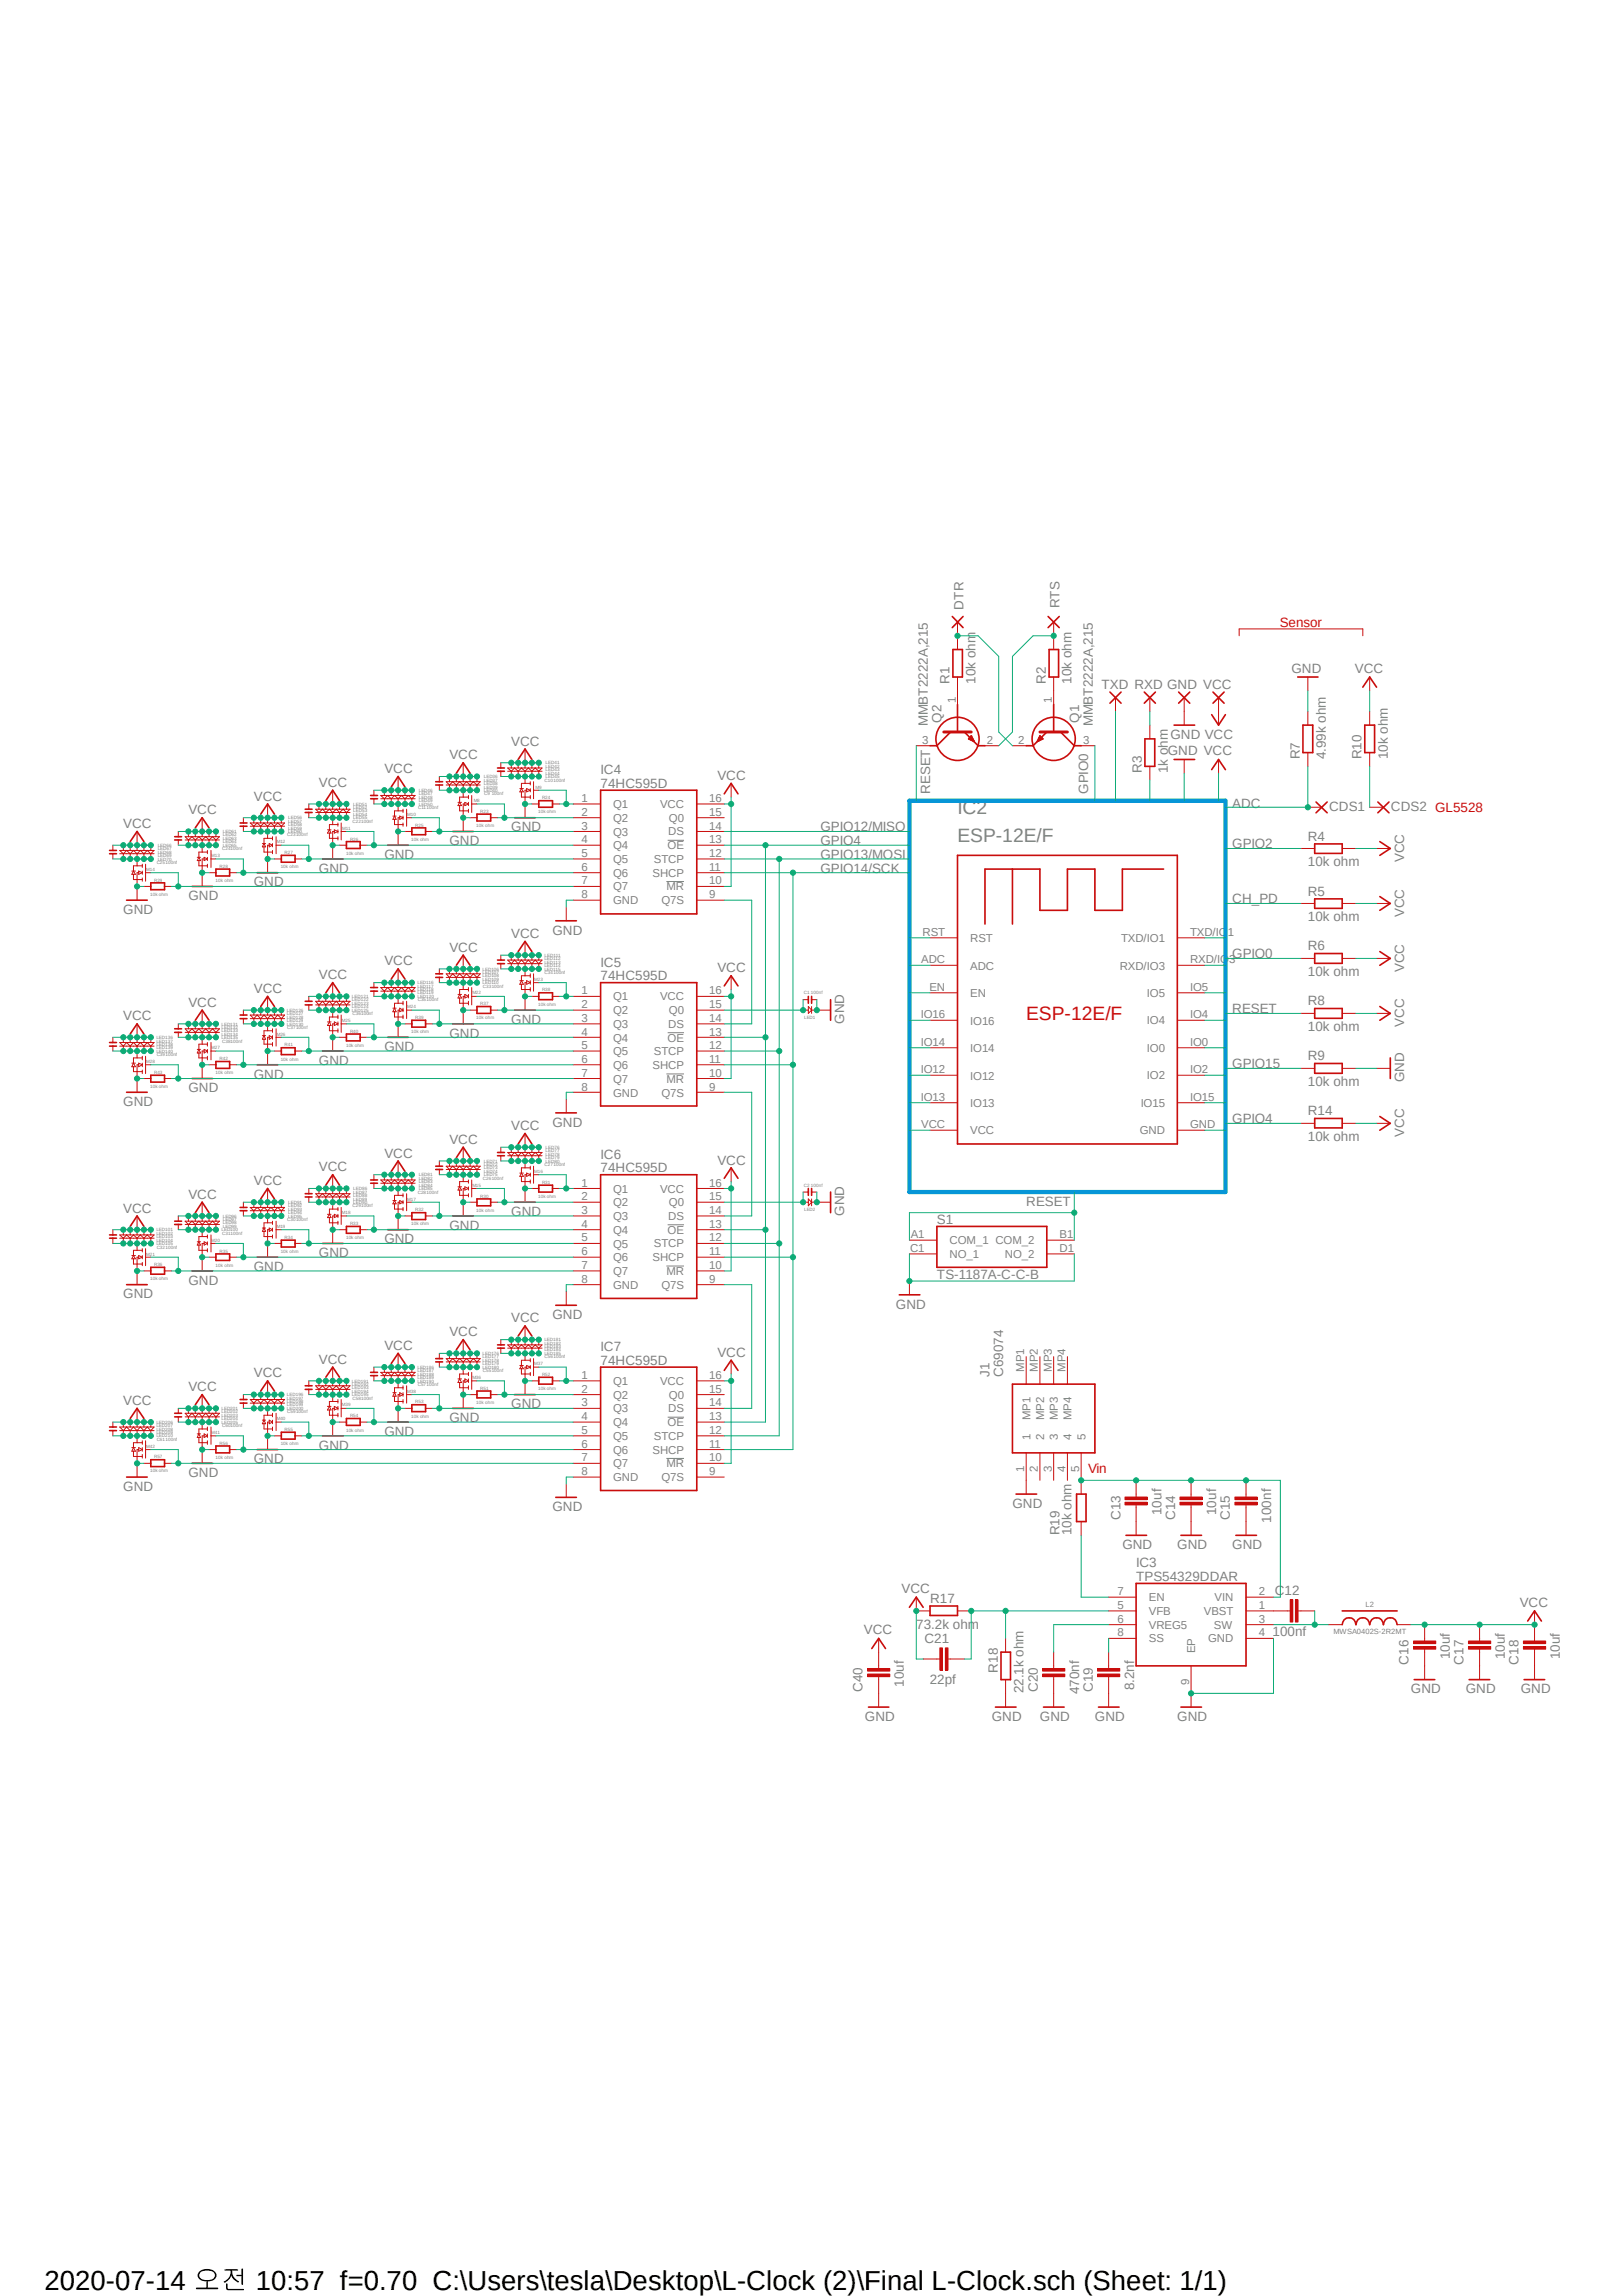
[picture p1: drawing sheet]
<svg xmlns="http://www.w3.org/2000/svg" width="210mm" height="297mm" viewBox="0 0 210 297" stroke-linecap="round" stroke-linejoin="round" font-family="sans-serif">
<defs><g id="words">
<g font-size="3.6">
<text x="5.8" y="296.2">2020-07-14</text>
<text x="33.1" y="296.2">10:57 f=0.70 C:\Users\tesla\Desktop\L-Clock (2)\Final L-Clock.sch (Sheet: 1/1)</text>
</g>
<g font-size="2.5" fill="#808080">
<text x="123.9" y="105.4">IC2</text>
<text x="123.9" y="108.9">ESP-12E/F</text>
</g>
<text font-size="2.5" fill="#c90d0c" x="132.8" y="132">ESP-12E/F</text>
<g font-size="1.7" fill="#808080">
<text x="124.7" y="78.9" transform="rotate(-90 124.7 78.9)">DTR</text>
<text x="137.1" y="78.7" transform="rotate(-90 137.1 78.7)">RTS</text>
<text x="122.9" y="88.5" transform="rotate(-90 122.9 88.5)">R1</text>
<text x="126.2" y="88.5" transform="rotate(-90 126.2 88.5)">10k ohm</text>
<text x="135.3" y="88.5" transform="rotate(-90 135.3 88.5)">R2</text>
<text x="138.7" y="88.5" transform="rotate(-90 138.7 88.5)">10k ohm</text>
<text x="142.5" y="89.2">TXD RXD GND VCC</text>
<text x="167.1" y="87">GND</text>
<text x="175.3" y="87">VCC</text>
<text x="120.1" y="93.9" transform="rotate(-90 120.1 93.9)">MMBT2222A,215</text>
<text x="121.8" y="93.5" transform="rotate(-90 121.8 93.5)">Q2</text>
<text x="139.7" y="93.5" transform="rotate(-90 139.7 93.5)">Q1</text>
<text x="141.4" y="93.9" transform="rotate(-90 141.4 93.9)">MMBT2222A,215</text>
<text x="151.5" y="95.6">GND VCC</text>
<text x="41.3" y="101.8">VCC</text>
<text x="49.7" y="100">VCC</text>
<text x="58.2" y="98.3">VCC</text>
<text x="66.2" y="96.5">VCC</text>
<text x="77.7" y="101.9">74HC595D</text>
<text x="77.7" y="100.2">IC4</text>
<text x="92.8" y="100.9">VCC</text>
<text x="147.7" y="100" transform="rotate(-90 147.7 100)">R3</text>
<text x="151.1" y="100" transform="rotate(-90 151.1 100)">1k ohm</text>
<text x="151.1" y="97.7">GND VCC</text>
<text x="168.2" y="98.3" transform="rotate(-90 168.2 98.3)">R7</text>
<text x="171.6" y="98.3" transform="rotate(-90 171.6 98.3)">4.99k ohm</text>
<text x="176.2" y="98.3" transform="rotate(-90 176.2 98.3)">R10</text>
<text x="179.6" y="98.3" transform="rotate(-90 179.6 98.3)">10k ohm</text>
<text x="16" y="107.1">VCC</text>
<text x="24.4" y="105.4">VCC</text>
<text x="32.9" y="103.6">VCC</text>
<text x="66.2" y="107.6">GND</text>
<text x="106.2" y="107.6">GPIO12/MISO</text>
<text x="120.4" y="102.7" transform="rotate(-90 120.4 102.7)">RESET</text>
<text x="140.8" y="102.7" transform="rotate(-90 140.8 102.7)">GPIO0</text>
<text x="159.5" y="104.5">ADC</text>
<text x="172" y="104.9">CDS1</text>
<text x="180" y="104.9">CDS2 GL5528</text>
<text x="41.3" y="112.9">GND</text>
<text x="49.7" y="111.1">GND</text>
<text x="58.2" y="109.3">GND</text>
<text x="106.2" y="112.9">GPIO14/SCK</text>
<text x="106.2" y="111.1">GPIO13/MOSI</text>
<text x="106.2" y="109.3">GPIO4</text>
<text x="159.5" y="109.8">GPIO2</text>
<text x="169.2" y="112.1">10k ohm</text>
<text x="169.2" y="108.8">R4</text>
<text x="181.7" y="111.5" transform="rotate(-90 181.7 111.5)">VCC</text>
<text x="16" y="118.2">GND</text>
<text x="24.4" y="116.5">GND</text>
<text x="32.9" y="114.7">GND</text>
<text x="159.5" y="116.9">CH_PD</text>
<text x="169.2" y="119.2">10k ohm</text>
<text x="169.2" y="115.9">R5</text>
<text x="181.7" y="118.7" transform="rotate(-90 181.7 118.7)">VCC</text>
<text x="49.7" y="124.9">VCC</text>
<text x="58.2" y="123.1">VCC</text>
<text x="66.2" y="121.3">VCC</text>
<text x="71.5" y="120.9">GND</text>
<text x="77.7" y="125.1">IC5</text>
<text x="92.8" y="125.8">VCC</text>
<text x="159.5" y="124">GPIO0</text>
<text x="169.2" y="122.9">R6</text>
<text x="181.7" y="125.8" transform="rotate(-90 181.7 125.8)">VCC</text>
<text x="16" y="132">VCC</text>
<text x="24.4" y="130.2">VCC</text>
<text x="32.9" y="128.4">VCC</text>
<text x="41.3" y="126.7">VCC</text>
<text x="77.7" y="126.8">74HC595D</text>
<text x="159.5" y="131.1">RESET</text>
<text x="169.2" y="126.3">10k ohm</text>
<text x="169.2" y="130">R8</text>
<text x="41.3" y="137.8">GND</text>
<text x="49.7" y="136">GND</text>
<text x="58.2" y="134.2">GND</text>
<text x="66.2" y="132.5">GND</text>
<text x="109.3" y="132.5" transform="rotate(-90 109.3 132.5)">GND</text>
<text x="169.2" y="133.4">10k ohm</text>
<text x="169.2" y="137.2">R9</text>
<text x="181.7" y="132.9" transform="rotate(-90 181.7 132.9)">VCC</text>
<text x="16" y="143.1">GND</text>
<text x="24.4" y="141.3">GND</text>
<text x="32.9" y="139.5">GND</text>
<text x="159.5" y="138.2">GPIO15</text>
<text x="169.2" y="140.5">10k ohm</text>
<text x="181.7" y="140" transform="rotate(-90 181.7 140)">GND</text>
<text x="49.7" y="149.8">VCC</text>
<text x="58.2" y="148">VCC</text>
<text x="66.2" y="146.2">VCC</text>
<text x="71.5" y="145.8">GND</text>
<text x="77.7" y="149.9">IC6</text>
<text x="159.5" y="145.3">GPIO4</text>
<text x="169.2" y="147.6">10k ohm</text>
<text x="169.2" y="144.3">R14</text>
<text x="181.7" y="147.1" transform="rotate(-90 181.7 147.1)">VCC</text>
<text x="24.4" y="155.1">VCC</text>
<text x="32.9" y="153.3">VCC</text>
<text x="41.3" y="151.6">VCC</text>
<text x="77.7" y="151.7">74HC595D</text>
<text x="92.8" y="150.7">VCC</text>
<text x="132.8" y="156">RESET</text>
<text x="16" y="156.9">VCC</text>
<text x="49.7" y="160.9">GND</text>
<text x="58.2" y="159.1">GND</text>
<text x="66.2" y="157.3">GND</text>
<text x="109.3" y="157.3" transform="rotate(-90 109.3 157.3)">GND</text>
<text x="121.2" y="158.4">S1</text>
<text x="16" y="168">GND</text>
<text x="24.4" y="166.2">GND</text>
<text x="32.9" y="164.4">GND</text>
<text x="41.3" y="162.6">GND</text>
<text x="121.2" y="165.4">TS-1187A-C-C-B</text>
<text x="58.2" y="172.8">VCC</text>
<text x="66.2" y="171.1">VCC</text>
<text x="71.5" y="170.6">GND</text>
<text x="116" y="169.3">GND</text>
<text x="24.4" y="180">VCC</text>
<text x="32.9" y="178.2">VCC</text>
<text x="41.3" y="176.4">VCC</text>
<text x="49.7" y="174.6">VCC</text>
<text x="77.7" y="176.6">74HC595D</text>
<text x="77.7" y="174.8">IC7</text>
<text x="92.8" y="175.5">VCC</text>
<text x="128.1" y="178.2" transform="rotate(-90 128.1 178.2)">J1</text>
<text x="129.8" y="178.2" transform="rotate(-90 129.8 178.2)">C69074</text>
<text x="16" y="181.7">VCC</text>
<text x="49.7" y="185.8">GND</text>
<text x="58.2" y="184">GND</text>
<text x="66.2" y="182.2">GND</text>
<text x="24.4" y="191.1">GND</text>
<text x="32.9" y="189.3">GND</text>
<text x="41.3" y="187.5">GND</text>
<text x="16" y="192.9">GND</text>
<text x="71.5" y="195.5">GND</text>
<text x="131" y="195.1">GND</text>
<text x="145" y="196.7" transform="rotate(-90 145 196.7)">C13</text>
<text x="150.3" y="196" transform="rotate(-90 150.3 196)">10uf</text>
<text x="152.1" y="196.7" transform="rotate(-90 152.1 196.7)">C14</text>
<text x="157.4" y="196" transform="rotate(-90 157.4 196)">10uf</text>
<text x="159.2" y="196.7" transform="rotate(-90 159.2 196.7)">C15</text>
<text x="164.5" y="197" transform="rotate(-90 164.5 197)">100nf</text>
<text x="137.1" y="198.6" transform="rotate(-90 137.1 198.6)">R19</text>
<text x="138.7" y="198.6" transform="rotate(-90 138.7 198.6)">10k ohm</text>
<text x="145.2" y="200.4">GND</text>
<text x="147" y="202.8">IC3</text>
<text x="152.4" y="200.4">GND</text>
<text x="159.5" y="200.4">GND</text>
<text x="116.7" y="206.1">VCC</text>
<text x="120.4" y="207.3">R17</text>
<text x="147" y="204.6">TPS54329DDAR</text>
<text x="165" y="206.3">C12</text>
<text x="196.7" y="207.9">VCC</text>
<text x="111.8" y="211.4">VCC</text>
<text x="118.6" y="210.7">73.2k ohm</text>
<text x="119.6" y="212.6">C21</text>
<text x="164.7" y="211.7">100nf</text>
<text x="182.3" y="215.3" transform="rotate(-90 182.3 215.3)">C16</text>
<text x="187.6" y="214.7" transform="rotate(-90 187.6 214.7)">10uf</text>
<text x="189.4" y="215.3" transform="rotate(-90 189.4 215.3)">C17</text>
<text x="194.7" y="214.7" transform="rotate(-90 194.7 214.7)">10uf</text>
<text x="196.5" y="215.3" transform="rotate(-90 196.5 215.3)">C18</text>
<text x="201.8" y="214.7" transform="rotate(-90 201.8 214.7)">10uf</text>
<text x="111.6" y="218.9" transform="rotate(-90 111.6 218.9)">C40</text>
<text x="117" y="218.2" transform="rotate(-90 117 218.2)">10uf</text>
<text x="120.3" y="217.9">22pf</text>
<text x="129.1" y="216.4" transform="rotate(-90 129.1 216.4)">R18</text>
<text x="132.5" y="219.1" transform="rotate(-90 132.5 219.1)">22.1k ohm</text>
<text x="134.3" y="218.9" transform="rotate(-90 134.3 218.9)">C20</text>
<text x="139.7" y="219.2" transform="rotate(-90 139.7 219.2)">470nf</text>
<text x="141.4" y="218.9" transform="rotate(-90 141.4 218.9)">C19</text>
<text x="146.8" y="218.7" transform="rotate(-90 146.8 218.7)">8.2nf</text>
<text x="182.6" y="219.1">GND</text>
<text x="189.7" y="219.1">GND</text>
<text x="196.8" y="219.1">GND</text>
<text x="111.9" y="222.6">GND</text>
<text x="128.4" y="222.6">GND</text>
<text x="134.6" y="222.6">GND</text>
<text x="141.7" y="222.6">GND</text>
<text x="152.4" y="222.6">GND</text>
</g>
<g font-size="1.7" fill="#c90d0c">
<text x="165.6" y="81.1">Sensor</text>
<text x="140.8" y="190.6">Vin</text>
</g>
<g font-size="1.5" fill="#808080">
<text x="123.7" y="90.9" transform="rotate(-90 123.7 90.9)">1</text>
<text x="136.1" y="90.9" transform="rotate(-90 136.1 90.9)">1</text>
<text x="119.3" y="96.2">3</text>
<text x="127.7" y="96.2">2</text>
<text x="131.7" y="96.2">2</text>
<text x="140.2" y="96.2">3</text>
<text x="75.3" y="103.8">1</text>
<text x="75.3" y="105.5">2</text>
<text x="75.3" y="107.3">3</text>
<text x="79.3" y="104.6">Q1</text>
<text x="79.3" y="106.3">Q2</text>
<text x="85.4" y="104.5">VCC</text>
<text x="86.6" y="106.3">Q0</text>
<text x="91.8" y="103.8">16</text>
<text x="91.8" y="105.5">15</text>
<text x="91.8" y="107.3">14</text>
<text x="75.3" y="109.1">4</text>
<text x="75.3" y="110.9">5</text>
<text x="75.3" y="112.6">6</text>
<text x="79.3" y="108.1">Q3</text>
<text x="79.3" y="109.9">Q4</text>
<text x="79.3" y="111.6">Q5</text>
<text x="79.3" y="113.4">Q6</text>
<text x="84.5" y="113.4">SHCP</text>
<text x="84.6" y="111.6">STCP</text>
<text x="86.4" y="109.9">OE</text>
<text x="86.5" y="108.1">DS</text>
<text x="91.8" y="109.1">13</text>
<text x="91.8" y="110.9">12</text>
<text x="91.8" y="112.6">11</text>
<text x="75.3" y="114.4">7</text>
<text x="75.3" y="116.2">8</text>
<text x="79.3" y="115.2">Q7</text>
<text x="79.3" y="117">GND</text>
<text x="85.6" y="117">Q7S</text>
<text x="86.2" y="115.2">MR</text>
<text x="91.8" y="114.4">10</text>
<text x="91.8" y="116.2">9</text>
<text x="119.2" y="124.6">ADC</text>
<text x="119.4" y="121.1">RST</text>
<text x="125.6" y="121.9">RST</text>
<text x="125.6" y="125.4">ADC</text>
<text x="144.9" y="125.4">RXD/IO3</text>
<text x="145.1" y="121.9">TXD/IO1</text>
<text x="154" y="124.6">RXD/IO3</text>
<text x="154" y="121.1">TXD/IO1</text>
<text x="75.3" y="128.7">1</text>
<text x="75.3" y="130.4">2</text>
<text x="79.3" y="129.4">Q1</text>
<text x="79.3" y="131.2">Q2</text>
<text x="85.4" y="129.4">VCC</text>
<text x="86.6" y="131.2">Q0</text>
<text x="91.8" y="128.7">16</text>
<text x="91.8" y="130.4">15</text>
<text x="119.2" y="131.7">IO16</text>
<text x="120.3" y="128.2">EN</text>
<text x="125.6" y="129">EN</text>
<text x="148.4" y="129">IO5</text>
<text x="154" y="131.7">IO4</text>
<text x="154" y="128.2">IO5</text>
<text x="75.3" y="132.2">3</text>
<text x="75.3" y="134">4</text>
<text x="75.3" y="135.8">5</text>
<text x="75.3" y="137.5">6</text>
<text x="79.3" y="133">Q3</text>
<text x="79.3" y="134.7">Q4</text>
<text x="79.3" y="136.5">Q5</text>
<text x="84.6" y="136.5">STCP</text>
<text x="86.4" y="134.7">OE</text>
<text x="86.5" y="133">DS</text>
<text x="91.8" y="132.2">14</text>
<text x="91.8" y="134">13</text>
<text x="91.8" y="135.8">12</text>
<text x="91.8" y="137.5">11</text>
<text x="119.2" y="135.3">IO14</text>
<text x="125.6" y="132.5">IO16</text>
<text x="125.6" y="136.1">IO14</text>
<text x="148.4" y="136.1">IO0</text>
<text x="148.4" y="132.5">IO4</text>
<text x="154" y="135.3">IO0</text>
<text x="75.3" y="139.3">7</text>
<text x="75.3" y="141.1">8</text>
<text x="79.3" y="138.3">Q6</text>
<text x="79.3" y="140.1">Q7</text>
<text x="79.3" y="141.9">GND</text>
<text x="84.5" y="138.3">SHCP</text>
<text x="85.6" y="141.9">Q7S</text>
<text x="86.2" y="140.1">MR</text>
<text x="91.8" y="139.3">10</text>
<text x="91.8" y="141.1">9</text>
<text x="119.2" y="138.9">IO12</text>
<text x="119.2" y="142.4">IO13</text>
<text x="125.6" y="139.7">IO12</text>
<text x="125.6" y="143.2">IO13</text>
<text x="147.6" y="143.2">IO15</text>
<text x="148.4" y="139.6">IO2</text>
<text x="154" y="142.4">IO15</text>
<text x="154" y="138.9">IO2</text>
<text x="119.2" y="146">VCC</text>
<text x="125.6" y="146.7">VCC</text>
<text x="147.5" y="146.7">GND</text>
<text x="154" y="146">GND</text>
<text x="75.3" y="153.5">1</text>
<text x="75.3" y="155.3">2</text>
<text x="79.3" y="154.3">Q1</text>
<text x="85.4" y="154.3">VCC</text>
<text x="91.8" y="153.5">16</text>
<text x="91.8" y="155.3">15</text>
<text x="75.3" y="157.1">3</text>
<text x="75.3" y="158.8">4</text>
<text x="75.3" y="160.6">5</text>
<text x="79.3" y="156.1">Q2</text>
<text x="79.3" y="157.9">Q3</text>
<text x="79.3" y="159.6">Q4</text>
<text x="79.3" y="161.4">Q5</text>
<text x="84.6" y="161.4">STCP</text>
<text x="86.4" y="159.6">OE</text>
<text x="86.5" y="157.9">DS</text>
<text x="86.6" y="156.1">Q0</text>
<text x="91.8" y="157.1">14</text>
<text x="91.8" y="158.8">13</text>
<text x="91.8" y="160.6">12</text>
<text x="117.8" y="162">C1</text>
<text x="117.9" y="160.2">A1</text>
<text x="122.9" y="161">COM_1 COM_2</text>
<text x="137.1" y="160.2">B1</text>
<text x="137.1" y="162">D1</text>
<text x="75.3" y="162.4">6</text>
<text x="75.3" y="164.2">7</text>
<text x="75.3" y="165.9">8</text>
<text x="79.3" y="163.2">Q6</text>
<text x="79.3" y="165">Q7</text>
<text x="79.3" y="166.8">GND</text>
<text x="84.5" y="163.2">SHCP</text>
<text x="85.6" y="166.7">Q7S</text>
<text x="86.2" y="164.9">MR</text>
<text x="91.8" y="162.4">11</text>
<text x="91.8" y="164.2">10</text>
<text x="91.8" y="165.9">9</text>
<text x="122.9" y="162.7">NO_1</text>
<text x="130" y="162.7">NO_2</text>
<text x="75.3" y="178.4">1</text>
<text x="79.3" y="179.2">Q1</text>
<text x="85.4" y="179.2">VCC</text>
<text x="91.8" y="178.4">16</text>
<text x="132.5" y="177.5" transform="rotate(-90 132.5 177.5)">MP1</text>
<text x="134.3" y="177.5" transform="rotate(-90 134.3 177.5)">MP2</text>
<text x="136.1" y="177.5" transform="rotate(-90 136.1 177.5)">MP3</text>
<text x="137.9" y="177.5" transform="rotate(-90 137.9 177.5)">MP4</text>
<text x="75.3" y="180.2">2</text>
<text x="75.3" y="181.9">3</text>
<text x="75.3" y="183.7">4</text>
<text x="75.3" y="185.5">5</text>
<text x="79.3" y="180.9">Q2</text>
<text x="79.3" y="182.7">Q3</text>
<text x="79.3" y="184.5">Q4</text>
<text x="86.4" y="184.5">OE</text>
<text x="86.5" y="182.7">DS</text>
<text x="86.6" y="180.9">Q0</text>
<text x="91.8" y="180.2">15</text>
<text x="91.8" y="181.9">14</text>
<text x="91.8" y="183.7">13</text>
<text x="91.8" y="185.5">12</text>
<text x="133.3" y="183.7" transform="rotate(-90 133.3 183.7)">MP1</text>
<text x="135.1" y="183.7" transform="rotate(-90 135.1 183.7)">MP2</text>
<text x="136.9" y="183.7" transform="rotate(-90 136.9 183.7)">MP3</text>
<text x="138.7" y="183.7" transform="rotate(-90 138.7 183.7)">MP4</text>
<text x="75.3" y="187.3">6</text>
<text x="75.3" y="189.1">7</text>
<text x="75.3" y="190.8">8</text>
<text x="79.3" y="186.3">Q5</text>
<text x="79.3" y="188">Q6</text>
<text x="79.3" y="189.8">Q7</text>
<text x="79.3" y="191.6">GND</text>
<text x="84.5" y="188">SHCP</text>
<text x="84.6" y="186.3">STCP</text>
<text x="85.6" y="191.6">Q7S</text>
<text x="86.2" y="189.8">MR</text>
<text x="91.8" y="187.3">11</text>
<text x="91.8" y="189.1">10</text>
<text x="91.8" y="190.8">9</text>
<text x="132.5" y="190.4" transform="rotate(-90 132.5 190.4)">1</text>
<text x="133.3" y="186.3" transform="rotate(-90 133.3 186.3)">1</text>
<text x="134.3" y="190.4" transform="rotate(-90 134.3 190.4)">2</text>
<text x="135.1" y="186.3" transform="rotate(-90 135.1 186.3)">2</text>
<text x="136.1" y="190.4" transform="rotate(-90 136.1 190.4)">3</text>
<text x="136.9" y="186.3" transform="rotate(-90 136.9 186.3)">3</text>
<text x="137.9" y="190.4" transform="rotate(-90 137.9 190.4)">4</text>
<text x="138.7" y="186.3" transform="rotate(-90 138.7 186.3)">4</text>
<text x="139.7" y="190.4" transform="rotate(-90 139.7 190.4)">5</text>
<text x="140.5" y="186.3" transform="rotate(-90 140.5 186.3)">5</text>
<text x="144.6" y="206.4">7</text>
<text x="144.6" y="209.9">6</text>
<text x="144.6" y="208.2">5</text>
<text x="148.7" y="207.1">EN</text>
<text x="148.7" y="208.9">VFB</text>
<text x="155.8" y="208.9">VBST</text>
<text x="157.2" y="207.1">VIN</text>
<text x="162.9" y="208.2">1</text>
<text x="162.9" y="206.4">2</text>
<text x="162.9" y="209.9">3</text>
<text x="144.6" y="211.7">8</text>
<text x="148.7" y="212.5">SS</text>
<text x="148.7" y="210.7">VREG5</text>
<text x="154.7" y="213.9" transform="rotate(-90 154.7 213.9)">EP</text>
<text x="156.3" y="212.5">GND</text>
<text x="157.1" y="210.7">SW</text>
<text x="162.9" y="211.7">4</text>
<text x="153.9" y="217.9" transform="rotate(-90 153.9 217.9)">9</text>
</g>
<g font-size="1" fill="#808080">
<text x="176.7" y="207.9">L2</text>
<text x="172.6" y="211.4">MWSA0402S-2R2MT</text>
</g>
<g font-size=".6" fill="#808080">
<text x="62.6" y="100.7">LED36</text>
<text x="62.6" y="101.1">LED37</text>
<text x="62.6" y="101.6">LED38</text>
<text x="70.5" y="101.1">C10100nf</text>
<text x="70.6" y="98.9">LED41</text>
<text x="70.6" y="99.4">LED42</text>
<text x="70.6" y="99.8">LED43</text>
<text x="70.6" y="100.2">LED44</text>
<text x="70.6" y="100.7">LED45</text>
<text x="28.8" y="107.8">LED61</text>
<text x="37.3" y="106">LED56</text>
<text x="37.3" y="106.4">LED57</text>
<text x="37.3" y="106.9">LED58</text>
<text x="37.3" y="107.3">LED59</text>
<text x="37.3" y="107.8">LED60</text>
<text x="44.3" y="107.3">M11</text>
<text x="45.6" y="106.4">C22100nf</text>
<text x="45.7" y="104.2">LED51</text>
<text x="45.7" y="104.7">LED52</text>
<text x="45.7" y="105.1">LED53</text>
<text x="45.7" y="105.6">LED54</text>
<text x="45.7" y="106">LED55</text>
<text x="52.7" y="105.6">M10</text>
<text x="53.7" y="107">R25</text>
<text x="54.1" y="104.7">C11100nf</text>
<text x="54.2" y="102.4">LED46</text>
<text x="54.2" y="102.9">LED47</text>
<text x="54.2" y="103.3">LED48</text>
<text x="54.2" y="103.8">LED49</text>
<text x="54.2" y="104.2">LED50</text>
<text x="61.3" y="103.8">M8</text>
<text x="61.6" y="107">10k ohm</text>
<text x="62.1" y="105.2">R23</text>
<text x="62.6" y="102">LED39</text>
<text x="62.6" y="102.4">LED40</text>
<text x="62.7" y="102.9">C9</text>
<text x="63.6" y="102.9">100nf</text>
<text x="69.3" y="102">M9</text>
<text x="69.6" y="105.2">10k ohm</text>
<text x="70.1" y="103.4">R24</text>
<text x="18.9" y="112.6">M14</text>
<text x="20.3" y="111.8">C25100nf</text>
<text x="20.4" y="109.6">LED66</text>
<text x="20.4" y="110">LED67</text>
<text x="20.4" y="110.4">LED68</text>
<text x="20.4" y="110.9">LED69</text>
<text x="20.4" y="111.3">LED70</text>
<text x="27.3" y="110.9">M13</text>
<text x="28.4" y="112.3">R28</text>
<text x="28.7" y="110">C24100nf</text>
<text x="28.8" y="108.2">LED62</text>
<text x="28.8" y="108.7">LED63</text>
<text x="28.8" y="109.1">LED64</text>
<text x="28.8" y="109.6">LED65</text>
<text x="35.8" y="109.1">M12</text>
<text x="36.3" y="112.4">10k ohm</text>
<text x="36.8" y="110.5">R27</text>
<text x="37.2" y="108.2">C23100nf</text>
<text x="44.8" y="110.6">10k ohm</text>
<text x="45.3" y="108.8">R26</text>
<text x="53.2" y="108.8">10k ohm</text>
<text x="19.4" y="115.9">10k ohm</text>
<text x="19.9" y="114.1">R29</text>
<text x="27.9" y="114.1">10k ohm</text>
<text x="62.4" y="125.6">LED106</text>
<text x="62.4" y="126">LED107</text>
<text x="70.4" y="124.2">LED112</text>
<text x="70.4" y="124.7">LED113</text>
<text x="70.4" y="125.1">LED114</text>
<text x="70.4" y="125.6">LED115</text>
<text x="70.5" y="123.8">LED111</text>
<text x="70.5" y="126">C34100nf</text>
<text x="37.1" y="130.9">LED126</text>
<text x="37.1" y="131.3">LED127</text>
<text x="37.1" y="131.8">LED128</text>
<text x="45.6" y="129.1">LED121</text>
<text x="45.6" y="129.5">LED122</text>
<text x="45.6" y="130">LED123</text>
<text x="45.6" y="130.4">LED124</text>
<text x="45.6" y="130.9">LED125</text>
<text x="45.6" y="131.3">C36100nf</text>
<text x="52.7" y="130.4">M24</text>
<text x="53.7" y="131.8">R39</text>
<text x="54" y="127.3">LED116</text>
<text x="54" y="127.8">LED117</text>
<text x="54" y="128.2">LED118</text>
<text x="54" y="128.7">LED119</text>
<text x="54" y="129.1">LED120</text>
<text x="54.1" y="129.5">C35100nf</text>
<text x="61.1" y="128.7">M22</text>
<text x="61.6" y="131.9">10k ohm</text>
<text x="62.1" y="130">R37</text>
<text x="62.4" y="126.4">LED108</text>
<text x="62.4" y="126.9">LED109</text>
<text x="62.4" y="127.3">LED110</text>
<text x="62.5" y="127.8">C33100nf</text>
<text x="69.1" y="126.9">M23</text>
<text x="69.6" y="130.1">10k ohm</text>
<text x="70.1" y="128.3">R38</text>
<text x="104" y="128.7">C1</text>
<text x="104.1" y="131.8">LED1</text>
<text x="104.9" y="128.7">100nf</text>
<text x="18.9" y="137.5">M28</text>
<text x="20.2" y="134.5">LED136</text>
<text x="20.2" y="134.9">LED137</text>
<text x="20.2" y="135.3">LED138</text>
<text x="20.2" y="135.8">LED139</text>
<text x="20.2" y="136.2">LED140</text>
<text x="20.3" y="136.7">C39100nf</text>
<text x="27.3" y="135.8">M27</text>
<text x="28.4" y="137.2">R42</text>
<text x="28.7" y="132.7">LED131</text>
<text x="28.7" y="133.1">LED132</text>
<text x="28.7" y="133.6">LED133</text>
<text x="28.7" y="134">LED134</text>
<text x="28.7" y="134.5">LED135</text>
<text x="28.7" y="134.9">C38100nf</text>
<text x="35.8" y="134">M26</text>
<text x="36.3" y="137.2">10k ohm</text>
<text x="36.8" y="135.4">R41</text>
<text x="37.1" y="132.2">LED129</text>
<text x="37.1" y="132.7">LED130</text>
<text x="37.2" y="133.1">C37100nf</text>
<text x="44.2" y="132.2">M25</text>
<text x="44.8" y="135.4">10k ohm</text>
<text x="45.3" y="133.6">R40</text>
<text x="53.2" y="133.6">10k ohm</text>
<text x="19.4" y="140.8">10k ohm</text>
<text x="19.9" y="138.9">R43</text>
<text x="27.9" y="139">10k ohm</text>
<text x="70.6" y="148.6">LED76</text>
<text x="70.6" y="149.1">LED77</text>
<text x="70.6" y="149.5">LED78</text>
<text x="70.6" y="150">LED79</text>
<text x="37.3" y="155.7">LED91</text>
<text x="45.7" y="154">LED86</text>
<text x="45.7" y="154.4">LED87</text>
<text x="45.7" y="154.9">LED88</text>
<text x="45.7" y="155.3">LED89</text>
<text x="45.7" y="155.7">LED90</text>
<text x="52.7" y="155.3">M17</text>
<text x="54.1" y="154.4">C28100nf</text>
<text x="54.2" y="152.2">LED81</text>
<text x="54.2" y="152.7">LED82</text>
<text x="54.2" y="153.1">LED83</text>
<text x="54.2" y="153.5">LED84</text>
<text x="54.2" y="154">LED85</text>
<text x="61.1" y="153.5">M15</text>
<text x="62.1" y="154.9">R30</text>
<text x="62.5" y="152.7">C26100nf</text>
<text x="62.6" y="150.4">LED71</text>
<text x="62.6" y="150.9">LED72</text>
<text x="62.6" y="151.3">LED73</text>
<text x="62.6" y="151.8">LED74</text>
<text x="62.6" y="152.2">LED75</text>
<text x="69.1" y="151.8">M16</text>
<text x="69.6" y="155">10k ohm</text>
<text x="70.1" y="153.2">R31</text>
<text x="70.5" y="150.9">C27100nf</text>
<text x="70.6" y="150.4">LED80</text>
<text x="104" y="153.5">C2</text>
<text x="104.9" y="153.5">100nf</text>
<text x="20.2" y="159.3">LED101</text>
<text x="20.2" y="159.8">LED102</text>
<text x="20.2" y="160.2">LED103</text>
<text x="20.2" y="160.7">LED104</text>
<text x="20.2" y="161.1">LED105</text>
<text x="20.3" y="161.5">C32100nf</text>
<text x="27.3" y="160.7">M20</text>
<text x="28.7" y="159.3">LED100</text>
<text x="28.7" y="159.8">C31100nf</text>
<text x="28.8" y="157.5">LED96</text>
<text x="28.8" y="158">LED97</text>
<text x="28.8" y="158.4">LED98</text>
<text x="28.8" y="158.9">LED99</text>
<text x="35.8" y="158.9">M19</text>
<text x="36.8" y="160.3">R34</text>
<text x="37.2" y="158">C30100nf</text>
<text x="37.3" y="156.2">LED92</text>
<text x="37.3" y="156.6">LED93</text>
<text x="37.3" y="157.1">LED94</text>
<text x="37.3" y="157.5">LED95</text>
<text x="44.2" y="157.1">M18</text>
<text x="44.8" y="160.3">10k ohm</text>
<text x="45.3" y="158.5">R33</text>
<text x="45.6" y="156.2">C29100nf</text>
<text x="53.2" y="158.5">10k ohm</text>
<text x="53.7" y="156.7">R32</text>
<text x="61.6" y="156.8">10k ohm</text>
<text x="104.1" y="156.6">LED2</text>
<text x="18.9" y="162.4">M21</text>
<text x="19.4" y="165.7">10k ohm</text>
<text x="19.9" y="163.8">R36</text>
<text x="27.9" y="163.9">10k ohm</text>
<text x="28.4" y="162.1">R35</text>
<text x="36.3" y="162.1">10k ohm</text>
<text x="70.4" y="173.5">LED181</text>
<text x="70.4" y="173.9">LED182</text>
<text x="45.6" y="178.9">LED191</text>
<text x="45.6" y="179.3">LED192</text>
<text x="45.6" y="179.7">LED193</text>
<text x="54" y="177.1">LED186</text>
<text x="54" y="177.5">LED187</text>
<text x="54" y="178">LED188</text>
<text x="54" y="178.4">LED189</text>
<text x="54" y="178.9">LED190</text>
<text x="54.1" y="179.3">C57100nf</text>
<text x="61.1" y="178.4">M36</text>
<text x="62.1" y="179.8">R51</text>
<text x="62.4" y="175.3">LED176</text>
<text x="62.4" y="175.7">LED177</text>
<text x="62.4" y="176.2">LED178</text>
<text x="62.4" y="176.6">LED179</text>
<text x="62.4" y="177.1">LED180</text>
<text x="62.5" y="177.5">C55100nf</text>
<text x="69.1" y="176.6">M37</text>
<text x="69.6" y="179.9">10k ohm</text>
<text x="70.1" y="178">R52</text>
<text x="70.4" y="174.4">LED183</text>
<text x="70.4" y="174.8">LED184</text>
<text x="70.4" y="175.3">LED185</text>
<text x="70.5" y="175.7">C56100nf</text>
<text x="20.2" y="184.2">LED206</text>
<text x="20.2" y="184.6">LED207</text>
<text x="20.2" y="185.1">LED208</text>
<text x="20.2" y="185.5">LED209</text>
<text x="20.2" y="186">LED210</text>
<text x="27.3" y="185.5">M41</text>
<text x="28.7" y="182.4">LED201</text>
<text x="28.7" y="182.8">LED202</text>
<text x="28.7" y="183.3">LED203</text>
<text x="28.7" y="183.7">LED204</text>
<text x="28.7" y="184.2">LED205</text>
<text x="28.7" y="184.6">C60100nf</text>
<text x="35.8" y="183.7">M40</text>
<text x="36.8" y="185.1">R55</text>
<text x="37.1" y="180.6">LED196</text>
<text x="37.1" y="181.1">LED197</text>
<text x="37.1" y="181.5">LED198</text>
<text x="37.1" y="181.9">LED199</text>
<text x="37.1" y="182.4">LED200</text>
<text x="37.2" y="182.8">C59100nf</text>
<text x="44.2" y="181.9">M39</text>
<text x="44.8" y="185.2">10k ohm</text>
<text x="45.3" y="183.3">R54</text>
<text x="45.6" y="180.2">LED194</text>
<text x="45.6" y="180.6">LED195</text>
<text x="45.6" y="181.1">C58100nf</text>
<text x="52.7" y="180.2">M38</text>
<text x="53.2" y="183.4">10k ohm</text>
<text x="53.7" y="181.6">R53</text>
<text x="61.6" y="181.7">10k ohm</text>
<text x="18.9" y="187.3">M42</text>
<text x="19.4" y="190.5">10k ohm</text>
<text x="19.9" y="188.7">R57</text>
<text x="20.3" y="186.4">C61100nf</text>
<text x="27.9" y="188.8">10k ohm</text>
<text x="28.4" y="186.9">R56</text>
<text x="36.3" y="187">10k ohm</text>
</g>
</g></defs>
<path d="M25.7 293.9a.75 .75 0 0 0 0 .9 .75 .75 0 0 0 .7 .3 1.22 1.22 0 0 0 1.6-.7 1.28 1.28 0 0 0-1.9-.7zM25.9 294a1.59 1.59 0 0 1 1.8 0 .6 .6 0 0 1 0 .7 .6 .6 0 0 1-.6 .3h-.3a.75 .75 0 0 1-1-.8zM25.4 296v.2l2.8-.1v-.1h-1.3v-.8l-.1-.1-.1 .1v.8zM29.1 293.6v.1l.7 .1a1.67 1.67 0 0 1-.8 1.4v.1a1.21 1.21 0 0 0 .9-.9 1.45 1.45 0 0 0 1 .9v-.2a1.53 1.53 0 0 1-.8-1.3h.6l.1-.1-.1-.1zM31.3 293.5l-.1 .8h-.6v.1v.1h.6v1a.11 .11 0 0 0 .1 .1 .11 .11 0 0 0 .2-.1v-2zM29.3 295.4v.6a.29 .29 0 0 0 .3 .3h1.9l.1-.1-.1-.1h-2l-.1-.6z" fill="#000"/>
<path d="M13.3 74.8l189.2 148.3M202.5 74.8l-189.2 148.3" fill="none" stroke="#fff" stroke-width=".13"/>
<path d="M86.2 114h2.3M86.4 108.7h2.1M86.2 138.9h2.3M86.4 133.6h2.1M86.4 158.5h2.1M86.2 163.8h2.3M86.2 188.7h2.3M86.4 183.3h2.1" fill="none" stroke="#808080" stroke-width=".13"/>
<g fill="none" stroke="#c90d0c" stroke-width=".13">
<path d="M59.9 98.7v2.4M64.8 98.7v.7M64.8 99.8v.7M65.7 99.8h4.4M66.2 99.8l-.5-.4h4.4l-.4 .4M66.2 99.8l.4-.4 .5 .4M66.2 98.7v.7M66.2 99.8v.7M67.1 99.8l.4-.4 .4 .4M67.1 98.7v.7M67.1 99.8v.7M67.9 96.9v2.5"/>
<path d="M67.9 99.8v1.5M67.9 99.8l.5-.4 .4 .4M68.8 99.8l.5-.4 .4 .4M68.8 98.7v.7M68.8 99.8v.7M69.7 98.7v.7M69.7 99.8v.7M118.6 96.5h1.8M123.9 80.5v3.5M123.9 87.6v3.5M127.5 96.5h1.7M131 96.5h1.8"/>
<path d="M136.4 80.5v3.5M136.4 87.6v3.5M139.9 96.5h1.8M144.4 90.3v1.7M148.8 90.3v1.7M148.8 93.8v1.8M148.8 99.1v1.8M153.2 90.3v3.5M153.2 98.3v1.7M157.7 90.3v3.5M157.7 98.3v1.7M160.4 82.3v-.9h16v.9"/>
<path d="M169.2 87.6v1.8M169.2 92v1.8M169.2 97.4v1.7M177.2 87.6v1.8M177.2 92v1.8M177.2 97.4v1.7M14.6 109.3v.7M14.6 110.4v.7M15.5 110.4h4.4M16 110.4l-.5-.4h4.4l-.4 .4M16 110.4l.4-.4 .4 .4M16 109.3v.7"/>
<path d="M16 110.4v.7M16.8 110.4l.5-.4 .4 .4M16.8 109.3v.7M16.8 110.4v.7M17.1 112.7h.4M17.3 113.1v.7h1.1M17.3 112.7l.2 .4h-.4zM17.7 107.6v2.4M17.7 110.4v1.6M17.7 110.4l.5-.4 .4 .4M17.9 112.9h-.2v3.6M17.9 112.7l.5 .2-.5 .2z"/>
<path d="M18.4 112h-1.1v.7M18.4 111.8v.4M18.4 112.7v.4M18.4 113.6v.4M18.6 114.7h.9M18.6 110.4l.4-.4 .5 .4M18.6 109.3v.7M18.6 110.4v.7M18.8 112.9h.7M18.8 111.8v2.2M19.5 109.3v.7M19.5 110.4v.7"/>
<path d="M21.3 114.7h.9M23.1 107.6v.6M23.1 108.7v.6M24 108.7h4.4M24.4 108.7l-.4-.5h4.4l-.5 .5M24.4 108.7l.4-.5 .5 .5M24.4 107.6v.6M24.4 108.7v.6M25.3 108.7l.4-.5 .5 .5M25.3 107.6v.6M25.3 108.7v.6M25.5 110.9h.5"/>
<path d="M25.7 111.3v.7h1.1M25.7 110.9l.3 .4h-.5zM26.2 105.8v2.4M26.2 108.7v1.5M26.2 108.7l.4-.5 .5 .5M26.4 111.1h-.2v3.6M26.4 110.9l.4 .2-.4 .2zM26.8 110.2h-1.1v.7M26.8 110v.4M26.8 110.9v.4M26.8 111.8v.4M27.1 112.9h.8"/>
<path d="M27.1 108.7l.4-.5 .4 .5M27.1 107.6v.6M27.1 108.7v.6M27.3 111.1h.6M27.3 110v2.2M27.9 107.6v.6M27.9 108.7v.6M29.7 112.9h.9M31.5 105.8v.7M31.5 106.9v.7M32.4 106.9h4.4M32.9 106.9l-.5-.4h4.4l-.4 .4"/>
<path d="M32.9 106.9l.4-.4 .4 .4M32.9 105.8v.7M32.9 106.9v.7M33.7 106.9l.5-.4 .4 .4M33.7 105.8v.7M33.7 106.9v.7M34 109.1h.4M34.2 109.6v.6h1.1M34.2 109.1l.2 .5h-.4zM34.6 104v2.5M34.6 106.9v1.6M34.6 106.9l.5-.4 .4 .4"/>
<path d="M34.8 109.3h-.2v3.6M34.8 109.1l.5 .2-.5 .3zM35.3 108.5h-1.1v.6M35.3 108.2v.5M35.3 109.1v.5M35.3 110v.4M35.5 111.1h.9M35.5 106.9l.4-.4 .5 .4M35.5 105.8v.7M35.5 106.9v.7M35.7 109.3h.7M35.7 108.2v2.2"/>
<path d="M36.4 105.8v.7M36.4 106.9v.7M38.2 111.1h.9M40 104v.7M40 105.1v.7M40.9 105.1h4.4M41.3 105.1l-.4-.4h4.4l-.5 .4M41.3 105.1l.4-.4 .5 .4M41.3 104v.7M41.3 105.1v.7M42.2 105.1l.4-.4 .5 .4M42.2 104v.7"/>
<path d="M42.2 105.1v.7M42.4 107.4h.4M42.6 107.8v.7h1.1M42.6 107.4l.2 .4h-.4zM43.1 102.2v2.5M43.1 105.1v1.6M43.1 105.1l.4-.4 .4 .4M43.3 107.6h-.2v3.5M43.3 107.4l.4 .2-.4 .2zM43.7 106.7h-1.1v.7M43.7 106.5v.4M43.7 107.4v.4"/>
<path d="M43.7 108.2v.5M43.9 109.3h.9M43.9 105.1l.5-.4 .4 .4M43.9 104v.7M43.9 105.1v.7M44.2 107.6h.6M44.2 106.5v2.2M44.8 104v.7M44.8 105.1v.7M46.6 109.3h.9M48.4 102.2v.7M48.4 103.3v.7"/>
<path d="M49.3 103.3h4.4M49.7 103.3l-.4-.4h4.4l-.4 .4M49.7 103.3l.5-.4 .4 .4M49.7 102.2v.7M49.7 103.3v.7M50.6 103.3l.5-.4 .4 .4M50.6 102.2v.7M50.6 103.3v.7M50.8 105.6h.5M51.1 106v.7h1.1M51.1 105.6l.2 .4h-.5zM51.5 100.5v2.4"/>
<path d="M51.5 103.3v1.6M51.5 103.3l.4-.4 .5 .4M51.7 105.8h-.2v3.5M51.7 105.6l.5 .2-.5 .2zM52.2 104.9h-1.1v.7M52.2 104.7v.4M52.2 105.6v.4M52.2 106.5v.4M52.4 107.6h.9M52.4 103.3l.4-.4 .5 .4M52.4 102.2v.7M52.4 103.3v.7"/>
<path d="M52.6 105.8h.7M52.6 104.7v2.2M53.3 102.2v.7M53.3 103.3v.7M55.1 107.6h.9M56.9 100.5v.6M56.9 101.6v.6M57.7 101.6h4.4M58.2 101.6l-.5-.5h4.4l-.4 .5M58.2 101.6l.4-.5 .5 .5M58.2 100.5v.6M58.2 101.6v.6"/>
<path d="M59.1 101.6l.4-.5 .4 .5M59.1 100.5v.6M59.1 101.6v.6M59.3 103.8h.4M59.5 104.2v.7h1.1M59.5 103.8l.2 .4h-.4zM59.9 101.6v1.5M59.9 101.6l.5-.5 .4 .5M60.2 104h-.3v3.6M60.2 103.8l.4 .2-.4 .2zM60.6 102.9v.4M60.6 103.8v.4"/>
<path d="M60.6 104.7v.4M60.6 103.1h-1.1v.7M60.8 105.8h.9M60.8 101.6l.5-.5 .4 .5M60.8 100.5v.6M60.8 101.6v.6M61 104h.7M61 102.9v2.2M61.7 100.5v.6M61.7 101.6v.6M63.5 105.8h.9M67.3 102h.4"/>
<path d="M67.5 102.4v.7h1.1M67.5 102l.2 .4h-.4zM68.2 102l.4 .2-.4 .2zM68.2 102.2h-.3v3.6M68.6 101.1v.5M68.6 102v.4M68.6 102.9v.4M68.6 101.3h-1.1v.7M68.8 104h.9M69 101.1v2.2M69 102.2h.7M71.5 104h.9"/>
<path d="M73.3 117.3v1.8M74.2 104h3.5M74.2 105.8h3.5M74.2 107.6h3.5M74.2 109.3h3.5M74.2 111.1h3.5M74.2 112.9h3.5M74.2 114.7h3.5M74.2 116.5h3.5M90.2 104h3.5M90.2 105.8h3.5M90.2 107.6h3.5"/>
<path d="M90.2 109.3h3.5M90.2 111.1h3.5M90.2 112.9h3.5M90.2 114.7h3.5M90.2 116.5h3.5M94.6 101.3v1.8M168.4 109.8h1.7M168.4 116.9h1.7M169.2 104.4h1.8M173.7 109.8h1.8M173.7 116.9h1.8M177.2 104.4h1.8"/>
<path d="M178.1 109.8h1.8M178.1 116.9h1.8M14.6 134.2v.7M14.6 135.3v.7M15.5 135.3h4.4M16 134.2v.7M16 135.3v.7M16 135.3l-.5-.4h4.4l-.4 .4M16 135.3l.4-.4 .4 .4M16.8 134.2v.7M16.8 135.3v.7M16.8 135.3l.5-.4 .4 .4"/>
<path d="M17.1 137.5h.4M17.3 138v.6h1.1M17.3 137.5l.2 .5h-.4zM17.7 132.5v2.4M17.7 135.3v1.6M17.7 135.3l.5-.4 .4 .4M17.9 137.5l.5 .3-.5 .2zM17.9 137.8h-.2v3.5M18.4 136.7v.4M18.4 137.5v.5M18.4 138.4v.5M18.4 136.9h-1.1v.6"/>
<path d="M18.6 134.2v.7M18.6 135.3v.7M18.6 139.5h.9M18.6 135.3l.4-.4 .5 .4M18.8 136.7v2.2M18.8 137.8h.7M19.5 134.2v.7M19.5 135.3v.7M21.3 139.5h.9M23.1 132.5v.6M23.1 133.6v.6M24 133.6h4.4"/>
<path d="M24.4 132.5v.6M24.4 133.6v.6M24.4 133.6l-.4-.5h4.4l-.5 .5M24.4 133.6l.4-.5 .5 .5M25.3 132.5v.6M25.3 133.6v.6M25.3 133.6l.4-.5 .5 .5M25.5 135.8h.5M25.7 136.2v.7h1.1M25.7 135.8l.3 .4h-.5zM26.2 133.6l.4-.5 .5 .5M26.2 130.7v2.4"/>
<path d="M26.2 133.6v1.5M26.4 135.8l.4 .2-.4 .2zM26.4 136h-.2v3.5M26.8 134.9v.4M26.8 135.8v.4M26.8 136.7v.4M26.8 135.1h-1.1v.7M27.1 133.6l.4-.5 .4 .5M27.1 132.5v.6M27.1 133.6v.6M27.1 137.8h.8M27.3 134.9v2.2"/>
<path d="M27.3 136h.6M27.9 132.5v.6M27.9 133.6v.6M29.7 137.8h.9M31.5 130.7v.6M31.5 131.8v.7M32.4 131.8h4.4M32.9 130.7v.6M32.9 131.8v.7M32.9 131.8l-.5-.5h4.4l-.4 .5M32.9 131.8l.4-.5 .4 .5M33.7 130.7v.6"/>
<path d="M33.7 131.8v.7M33.7 131.8l.5-.5 .4 .5M34 134h.4M34.2 134.5v.6h1.1M34.2 134l.2 .5h-.4zM34.6 128.9v2.4M34.6 131.8v1.5M34.6 131.8l.5-.5 .4 .5M34.8 134l.5 .2-.5 .3zM34.8 134.2h-.2v3.6M35.3 133.1v.5M35.3 134v.5"/>
<path d="M35.3 134.9v.4M35.3 133.3h-1.1v.7M35.5 130.7v.6M35.5 131.8v.7M35.5 136h.9M35.5 131.8l.4-.5 .5 .5M35.7 133.1v2.2M35.7 134.2h.7M36.4 130.7v.6M36.4 131.8v.7M38.2 136h.9M40 128.9v.6"/>
<path d="M40 130v.7M40.9 130h4.4M41.3 128.9v.6M41.3 130v.7M41.3 130l-.4-.5h4.4l-.5 .5M41.3 130l.4-.5 .5 .5M42.2 128.9v.6M42.2 130v.7M42.2 130l.4-.5 .5 .5M42.4 132.2h.4M42.6 132.7v.6h1.1M42.6 132.2l.2 .5h-.4z"/>
<path d="M43.1 127.1v2.4M43.1 130v1.6M43.1 130l.4-.5 .4 .5M43.3 132.2l.4 .3-.4 .2zM43.3 132.5h-.2v3.5M43.7 131.3v.5M43.7 132.2v.5M43.7 133.1v.5M43.7 131.6h-1.1v.6M43.9 128.9v.6M43.9 130v.7M43.9 134.2h.9"/>
<path d="M43.9 130l.5-.5 .4 .5M44.2 131.3v2.3M44.2 132.5h.6M44.8 128.9v.6M44.8 130v.7M46.6 134.2h.9M48.4 127.1v.7M48.4 128.2v.7M49.3 128.2h4.4M49.7 127.1v.7M49.7 128.2v.7M49.7 128.2l-.4-.4h4.4l-.4 .4"/>
<path d="M49.7 128.2l.5-.4 .4 .4M50.6 127.1v.7M50.6 128.2v.7M50.6 128.2l.5-.4 .4 .4M50.8 130.4h.5M51.1 130.9v.7h1.1M51.1 130.4l.2 .5h-.5zM51.5 125.3v2.5M51.5 128.2v1.6M51.5 128.2l.4-.4 .5 .4M51.7 130.4l.5 .3-.5 .2zM51.7 130.7h-.2v3.5"/>
<path d="M52.2 129.5v.5M52.2 130.4v.5M52.2 131.3v.5M52.2 129.8h-1.1v.6M52.4 127.1v.7M52.4 128.2v.7M52.4 132.5h.9M52.4 128.2l.4-.4 .5 .4M52.6 129.5v2.3M52.6 130.7h.7M53.3 127.1v.7M53.3 128.2v.7"/>
<path d="M55.1 132.5h.9M56.9 125.3v.7M56.9 126.4v.7M57.7 126.4h4.4M58.2 125.3v.7M58.2 126.4v.7M58.2 126.4l-.5-.4h4.4l-.4 .4M58.2 126.4l.4-.4 .5 .4M59.1 125.3v.7M59.1 126.4v.7M59.1 126.4l.4-.4 .4 .4M59.3 128.7h.4"/>
<path d="M59.5 129.1v.7h1.1M59.5 128.7l.2 .4h-.4zM59.9 123.6v2.4M59.9 126.4v1.6M59.9 126.4l.5-.4 .4 .4M60.2 128.7l.4 .2-.4 .2zM60.2 128.9h-.3v3.6M60.6 127.8v.4M60.6 128.7v.4M60.6 129.5v.5M60.6 128h-1.1v.7M60.8 125.3v.7"/>
<path d="M60.8 126.4v.7M60.8 130.7h.9M60.8 126.4l.5-.4 .4 .4M61 127.8v2.2M61 128.9h.7M61.7 125.3v.7M61.7 126.4v.7M63.5 130.7h.9M64.8 123.6v.6M64.8 124.7v.6M65.7 124.7h4.4M66.2 123.6v.6"/>
<path d="M66.2 124.7v.6M66.2 124.7l-.5-.5h4.4l-.4 .5M66.2 124.7l.4-.5 .5 .5M67.1 123.6v.6M67.1 124.7v.6M67.1 124.7l.4-.5 .4 .5M67.3 126.9h.4M67.5 127.3v.7h1.1M67.5 126.9l.2 .4h-.4zM67.9 121.8v2.4M67.9 124.7v1.5M67.9 124.7l.5-.5 .4 .5"/>
<path d="M68.2 126.9l.4 .2-.4 .2zM68.2 127.1h-.3v3.6M68.6 126v.4M68.6 126.9v.4M68.6 127.8v.4M68.6 126.2h-1.1v.7M68.8 123.6v.6M68.8 124.7v.6M68.8 128.9h.9M68.8 124.7l.5-.5 .4 .5M69 126v2.2M69 127.1h.7"/>
<path d="M69.7 123.6v.6M69.7 124.7v.6M71.5 128.9h.9M74.2 128.9h3.5M74.2 130.7h3.5M74.2 132.5h3.5M74.2 134.2h3.5M74.2 136h3.5M74.2 137.8h3.5M74.2 139.5h3.5M90.2 128.9h3.5M90.2 130.7h3.5"/>
<path d="M90.2 132.5h3.5M90.2 134.2h3.5M90.2 136h3.5M90.2 137.8h3.5M90.2 139.5h3.5M94.6 126.2v1.8M103.9 130.7h.7M103.9 129.3h.7M104.6 130.2l.4 .5-.4 .4zM105 130.7h2.5M105 130.2v.9M105 129.3h.7"/>
<path d="M120.4 121.3h3.5M120.4 124.9h3.5M120.4 128.4h3.5M120.4 132h3.5M120.4 135.6h3.5M120.4 139.1h3.5M152.4 121.3h3.5M152.4 124.9h3.5M152.4 128.4h3.5M152.4 132h3.5M152.4 135.6h3.5M152.4 139.1h3.5"/>
<path d="M168.4 138.2h1.7M168.4 124h1.7M168.4 131.1h1.7M173.7 138.2h1.8M173.7 124h1.8M173.7 131.1h1.8M178.1 138.2h1.8M178.1 124h1.8M178.1 131.1h1.8M14.6 159.1v.7M16 159.1v.7M16.8 159.1v.7"/>
<path d="M17.7 157.3v2.5M18.6 159.1v.7M19.5 159.1v.7M23.1 157.3v.7M23.1 158.4v.7M24 158.4h4.4M24.4 157.3v.7M24.4 158.4v.7M24.4 158.4l-.4-.4h4.4l-.5 .4M24.4 158.4l.4-.4 .5 .4M25.3 157.3v.7M25.3 158.4v.7"/>
<path d="M25.3 158.4l.4-.4 .5 .4M26.2 155.5v2.5M26.2 158.4v1.6M26.2 158.4l.4-.4 .5 .4M26.8 159.8v.4M26.8 160h-1.1v.7M27.1 157.3v.7M27.1 158.4v.7M27.1 158.4l.4-.4 .4 .4M27.3 159.8v2.2M27.9 157.3v.7M27.9 158.4v.7"/>
<path d="M31.5 155.5v.7M31.5 156.6v.7M32.4 156.6h4.4M32.9 155.5v.7M32.9 156.6v.7M32.9 156.6l-.5-.4h4.4l-.4 .4M32.9 156.6l.4-.4 .4 .4M33.7 155.5v.7M33.7 156.6v.7M33.7 156.6l.5-.4 .4 .4M34 158.9h.4M34.2 159.3v.7h1.1"/>
<path d="M34.2 158.9l.2 .4h-.4zM34.6 153.8v2.4M34.6 156.6v1.6M34.6 156.6l.5-.4 .4 .4M34.8 158.9l.5 .2-.5 .2zM34.8 159.1h-.2v3.5M35.3 158v.4M35.3 158.9v.4M35.3 159.8v.4M35.3 158.2h-1.1v.7M35.5 155.5v.7M35.5 156.6v.7"/>
<path d="M35.5 156.6l.4-.4 .5 .4M35.7 158v2.2M35.7 159.1h.7M36.4 155.5v.7M36.4 156.6v.7M40 153.8v.6M40 154.9v.6M40.9 154.9h4.4M41.3 153.8v.6M41.3 154.9v.6M41.3 154.9l-.4-.5h4.4l-.5 .5M41.3 154.9l.4-.5 .5 .5"/>
<path d="M42.2 153.8v.6M42.2 154.9v.6M42.2 154.9l.4-.5 .5 .5M42.4 157.1h.4M42.6 157.5v.7h1.1M42.6 157.1l.2 .4h-.4zM43.1 152v2.4M43.1 154.9v1.5M43.1 154.9l.4-.5 .4 .5M43.3 157.1l.4 .2-.4 .2zM43.3 157.3h-.2v3.6M43.7 156.2v.4"/>
<path d="M43.7 157.1v.4M43.7 158v.4M43.7 156.4h-1.1v.7M43.9 153.8v.6M43.9 154.9v.6M43.9 159.1h.9M43.9 154.9l.5-.5 .4 .5M44.2 156.2v2.2M44.2 157.3h.6M44.8 153.8v.6M44.8 154.9v.6M46.6 159.1h.9"/>
<path d="M48.4 152v.7M48.4 153.1v.7M49.3 153.1h4.4M49.7 152v.7M49.7 153.1v.7M49.7 153.1l-.4-.4h4.4l-.4 .4M49.7 153.1l.5-.4 .4 .4M50.6 152v.7M50.6 153.1v.7M50.6 153.1l.5-.4 .4 .4M50.8 155.3h.5M51.1 155.7v.7h1.1"/>
<path d="M51.1 155.3l.2 .4h-.5zM51.5 150.2v2.5M51.5 153.1v1.5M51.5 153.1l.4-.4 .5 .4M51.7 155.3l.5 .2-.5 .2zM51.7 155.5h-.2v3.6M52.2 154.4v.5M52.2 155.3v.4M52.2 156.2v.4M52.2 154.6h-1.1v.7M52.4 152v.7M52.4 153.1v.7"/>
<path d="M52.4 157.3h.9M52.4 153.1l.4-.4 .5 .4M52.6 154.4v2.2M52.6 155.5h.7M53.3 152v.7M53.3 153.1v.7M55.1 157.3h.9M56.9 150.2v.7M56.9 151.3v.7M57.7 151.3h4.4M58.2 150.2v.7M58.2 151.3v.7"/>
<path d="M58.2 151.3l-.5-.4h4.4l-.4 .4M58.2 151.3l.4-.4 .5 .4M59.1 150.2v.7M59.1 151.3v.7M59.1 151.3l.4-.4 .4 .4M59.3 153.5h.4M59.5 154v.6h1.1M59.5 153.5l.2 .5h-.4zM59.9 148.4v2.5M59.9 151.3v1.6M59.9 151.3l.5-.4 .4 .4M60.2 153.5l.4 .3-.4 .2z"/>
<path d="M60.2 153.8h-.3v3.5M60.6 152.7v.4M60.6 153.5v.5M60.6 154.4v.5M60.6 152.9h-1.1v.6M60.8 150.2v.7M60.8 151.3v.7M60.8 155.5h.9M60.8 151.3l.5-.4 .4 .4M61 152.7v2.2M61 153.8h.7M61.7 150.2v.7"/>
<path d="M61.7 151.3v.7M63.5 155.5h.9M64.8 148.4v.7M64.8 149.5v.7M65.7 149.5h4.4M66.2 148.4v.7M66.2 149.5v.7M66.2 149.5l-.5-.4h4.4l-.4 .4M66.2 149.5l.4-.4 .5 .4M67.1 148.4v.7M67.1 149.5v.7M67.1 149.5l.4-.4 .4 .4"/>
<path d="M67.3 151.8h.4M67.5 152.2v.7h1.1M67.5 151.8l.2 .4h-.4zM67.9 146.6v2.5M67.9 149.5v1.6M67.9 149.5l.5-.4 .4 .4M68.2 151.8l.4 .2-.4 .2zM68.2 152h-.3v3.5M68.6 150.9v.4M68.6 151.8v.4M68.6 152.7v.4M68.6 151.1h-1.1v.7"/>
<path d="M68.8 148.4v.7M68.8 149.5v.7M68.8 153.8h.9M68.8 149.5l.5-.4 .4 .4M69 150.9v2.2M69 152h.7M69.7 148.4v.7M69.7 149.5v.7M71.5 153.8h.9M73.3 142.2v1.8M74.2 141.3h3.5M74.2 153.8h3.5"/>
<path d="M74.2 155.5h3.5M74.2 157.3h3.5M74.2 159.1h3.5M90.2 141.3h3.5M90.2 153.8h3.5M90.2 155.5h3.5M90.2 157.3h3.5M90.2 159.1h3.5M94.6 151.1v1.8M103.9 155.5h.7M103.9 154.2h.7M104.6 155.1l.4 .4-.4 .5z"/>
<path d="M105 155.5h2.5M105 155.1v.9M105 154.2h.7M120.4 142.7h3.5M120.4 146.2h3.5M152.4 142.7h3.5M152.4 146.2h3.5M168.4 145.3h1.7M173.7 145.3h1.8M178.1 145.3h1.8M14.6 160.2v.7M15.5 160.2h4.4"/>
<path d="M16 160.2v.7M16 160.2l-.5-.4h4.4l-.4 .4M16 160.2l.4-.4 .4 .4M16.8 160.2v.7M16.8 160.2l.5-.4 .4 .4M17.1 162.4h.4M17.3 162.9v.6h1.1M17.3 162.4l.2 .5h-.4zM17.7 160.2v1.6M17.7 160.2l.5-.4 .4 .4M17.9 162.4l.5 .2-.5 .3zM17.9 162.6h-.2v3.6"/>
<path d="M18.4 161.5v.5M18.4 162.4v.5M18.4 163.3v.4M18.4 161.8h-1.1v.6M18.6 160.2v.7M18.6 164.4h.9M18.6 160.2l.4-.4 .5 .4M18.8 161.5v2.2M18.8 162.6h.7M19.5 160.2v.7M21.3 164.4h.9M25.5 160.7h.5"/>
<path d="M25.7 161.1v.7h1.1M25.7 160.7l.3 .4h-.5zM26.4 160.7l.4 .2-.4 .2zM26.4 160.9h-.2v3.5M26.8 160.7v.4M26.8 161.5v.5M27.1 162.6h.8M27.3 160.9h.6M29.7 162.6h.9M34.6 178.6v2.5M35.5 160.9h.9M38.2 160.9h.9"/>
<path d="M40 178.6v.7M40 179.7v.7M40.9 179.7h4.4M41.3 178.6v.7M41.3 179.7v.7M41.3 179.7l-.4-.4h4.4l-.5 .4M41.3 179.7l.4-.4 .5 .4M42.2 178.6v.7M42.2 179.7v.7M42.2 179.7l.4-.4 .5 .4M43.1 176.9v2.4M43.1 179.7v1.6"/>
<path d="M43.1 179.7l.4-.4 .4 .4M43.9 178.6v.7M43.9 179.7v.7M43.9 179.7l.5-.4 .4 .4M44.8 178.6v.7M44.8 179.7v.7M48.4 176.9v.6M48.4 178v.6M49.3 178h4.4M49.7 176.9v.6M49.7 178v.6M49.7 178l-.4-.5h4.4l-.4 .5"/>
<path d="M49.7 178l.5-.5 .4 .5M50.6 176.9v.6M50.6 178v.6M50.6 178l.5-.5 .4 .5M51.5 175.1v2.4M51.5 178v1.5M51.5 178l.4-.5 .5 .5M52.2 179.3v.4M52.2 179.5h-1.1v.7M52.4 176.9v.6M52.4 178v.6M52.4 178l.4-.5 .5 .5"/>
<path d="M52.6 179.3v2.2M53.3 176.9v.6M53.3 178v.6M56.9 175.1v.7M56.9 176.2v.7M57.7 176.2h4.4M58.2 175.1v.7M58.2 176.2v.7M58.2 176.2l-.5-.4h4.4l-.4 .4M58.2 176.2l.4-.4 .5 .4M59.1 175.1v.7M59.1 176.2v.7"/>
<path d="M59.1 176.2l.4-.4 .4 .4M59.3 178.4h.4M59.5 178.9v.6h1.1M59.5 178.4l.2 .5h-.4zM59.9 173.3v2.5M59.9 176.2v1.6M59.9 176.2l.5-.4 .4 .4M60.2 178.4l.4 .2-.4 .3zM60.2 178.6h-.3v3.6M60.6 177.5v.5M60.6 178.4v.5M60.6 179.3v.4"/>
<path d="M60.6 177.8h-1.1v.6M60.8 175.1v.7M60.8 176.2v.7M60.8 176.2l.5-.4 .4 .4M61 177.5v2.2M61 178.6h.7M61.7 175.1v.7M61.7 176.2v.7M64.8 173.3v.7M64.8 174.4v.7M65.7 174.4h4.4M66.2 173.3v.7"/>
<path d="M66.2 174.4v.7M66.2 174.4l-.5-.4h4.4l-.4 .4M66.2 174.4l.4-.4 .5 .4M67.1 173.3v.7M67.1 174.4v.7M67.1 174.4l.4-.4 .4 .4M67.3 176.7h.4M67.5 177.1v.7h1.1M67.5 176.7l.2 .4h-.4zM67.9 171.5v2.5M67.9 174.4v1.6M67.9 174.4l.5-.4 .4 .4"/>
<path d="M68.2 176.7l.4 .2-.4 .2zM68.2 176.9h-.3v3.5M68.6 175.8v.4M68.6 176.7v.4M68.6 177.5v.5M68.6 176h-1.1v.7M68.8 173.3v.7M68.8 174.4v.7M68.8 178.6h.9M68.8 174.4l.5-.4 .4 .4M69 175.8v2.2M69 176.9h.7"/>
<path d="M69.7 173.3v.7M69.7 174.4v.7M71.5 178.6h.9M73.3 167.1v1.8M74.2 160.9h3.5M74.2 162.6h3.5M74.2 164.4h3.5M74.2 166.2h3.5M74.2 178.6h3.5M90.2 160.9h3.5M90.2 162.6h3.5M90.2 164.4h3.5"/>
<path d="M90.2 166.2h3.5M90.2 178.6h3.5M94.6 176v1.8M117.7 160.4h3.5M117.7 162.2h3.5M117.7 165.7v1.8M132.8 175.5v3.6M134.6 175.5v3.6M135.5 160.4h3.5M135.5 162.2h3.5M136.4 175.5v3.6M138.1 175.5v3.6"/>
<path d="M14.6 184v.6M14.6 185.1v.7M15.5 185.1h4.4M16 184v.6M16 185.1v.7M16 185.1l-.5-.5h4.4l-.4 .5M16 185.1l.4-.5 .4 .5M16.8 184v.6M16.8 185.1v.7M16.8 185.1l.5-.5 .4 .5M17.1 187.3h.4M17.3 187.7v.7h1.1"/>
<path d="M17.3 187.3l.2 .4h-.4zM17.7 182.2v2.4M17.7 185.1v1.5M17.7 185.1l.5-.5 .4 .5M17.9 187.3l.5 .2-.5 .2zM17.9 187.5h-.2v3.6M18.4 186.4v.5M18.4 187.3v.4M18.4 188.2v.4M18.4 186.6h-1.1v.7M18.6 184v.6M18.6 185.1v.7"/>
<path d="M18.6 189.3h.9M18.6 185.1l.4-.5 .5 .5M18.8 186.4v2.2M18.8 187.5h.7M19.5 184v.6M19.5 185.1v.7M21.3 189.3h.9M23.1 182.2v.6M23.1 183.3v.7M24 183.3h4.4M24.4 182.2v.6M24.4 183.3v.7"/>
<path d="M24.4 183.3l-.4-.5h4.4l-.5 .5M24.4 183.3l.4-.5 .5 .5M25.3 182.2v.6M25.3 183.3v.7M25.3 183.3l.4-.5 .5 .5M25.5 185.5h.5M25.7 186v.6h1.1M25.7 185.5l.3 .5h-.5zM26.2 180.4v2.4M26.2 183.3v1.6M26.2 183.3l.4-.5 .5 .5M26.4 185.5l.4 .3-.4 .2z"/>
<path d="M26.4 185.8h-.2v3.5M26.8 184.6v.5M26.8 185.5v.5M26.8 186.4v.5M26.8 184.9h-1.1v.6M27.1 182.2v.6M27.1 183.3v.7M27.1 183.3l.4-.5 .4 .5M27.1 187.5h.8M27.3 184.6v2.3M27.3 185.8h.6M27.9 182.2v.6"/>
<path d="M27.9 183.3v.7M29.7 187.5h.9M31.5 180.4v.7M31.5 181.5v.7M32.4 181.5h4.4M32.9 180.4v.7M32.9 181.5v.7M32.9 181.5l-.5-.4h4.4l-.4 .4M32.9 181.5l.4-.4 .4 .4M33.7 180.4v.7M33.7 181.5v.7M33.7 181.5l.5-.4 .4 .4"/>
<path d="M34 183.7h.4M34.2 184.2v.7h1.1M34.2 183.7l.2 .5h-.4zM34.6 181.5v1.6M34.6 181.5l.5-.4 .4 .4M34.8 183.7l.5 .3-.5 .2zM34.8 184h-.2v3.5M35.3 182.8v.5M35.3 183.7v.5M35.3 184.6v.5M35.3 183.1h-1.1v.6M35.5 180.4v.7"/>
<path d="M35.5 181.5v.7M35.5 185.8h.9M35.5 181.5l.4-.4 .5 .4M35.7 182.8v2.3M35.7 184h.7M36.4 180.4v.7M36.4 181.5v.7M38.2 185.8h.9M42.4 181.9h.4M42.6 182.4v.7h1.1M42.6 181.9l.2 .5h-.4zM43.3 181.9l.4 .3-.4 .2z"/>
<path d="M43.3 182.2h-.2v3.6M43.7 181.1v.4M43.7 181.9v.5M43.7 182.8v.5M43.7 181.3h-1.1v.6M43.9 184h.9M44.2 181.1v2.2M44.2 182.2h.6M46.6 184h.9M50.8 180.2h.5M51.1 180.6v.7h1.1M51.1 180.2l.2 .4h-.5z"/>
<path d="M51.7 180.2l.5 .2-.5 .2zM51.7 180.4h-.2v3.6M52.2 180.2v.4M52.2 181.1v.4M52.4 182.2h.9M52.6 180.4h.7M55.1 182.2h.9M60.8 180.4h.9M63.5 180.4h.9M73.3 192v1.7M74.2 180.4h3.5M74.2 182.2h3.5"/>
<path d="M74.2 184h3.5M74.2 185.8h3.5M74.2 187.5h3.5M74.2 189.3h3.5M74.2 191.1h3.5M90.2 180.4h3.5M90.2 182.2h3.5M90.2 184h3.5M90.2 185.8h3.5M90.2 187.5h3.5M90.2 189.3h3.5M90.2 191.1h3.5"/>
<path d="M132.8 188v5.3M134.6 188v3.5M136.4 188v3.5M138.1 188v3.5M139.9 188v5.3M139.9 196.8v1.8M145.6 194.4h2.9v.3h-2.9zM145.6 193.7h2.9v.3h-2.9zM147 191.5v2.1M147 194.7v3.9M152.7 194.4h2.9v.3h-2.9zM152.7 193.7h2.9v.3h-2.9z"/>
<path d="M154.1 191.5v2.1M154.1 194.7v3.9M159.8 194.4h2.9v.3h-2.9zM159.8 193.7h2.9v.3h-2.9zM161.2 191.5v2.1M161.2 194.7v3.9M112.3 216.6h2.8v.3h-2.8zM112.3 215.9h2.8v.3h-2.8zM113.7 212v3.9M113.7 216.9v4M118.6 206.6v1.8h1.8M119.5 214.6h2.1"/>
<path d="M121.6 213.2h.4v2.9h-.4zM122.3 213.2h.4v2.9h-.4zM122.7 214.6h2.1M123.9 208.4h1.8M130.1 212v1.7M130.1 217.3v3.6M134.9 216.6h2.9v.3h-2.9zM134.9 215.9h2.9v.3h-2.9zM136.4 213.7v2.2M136.4 216.9v4M142 216.6h2.9v.3h-2.9zM142 215.9h2.9v.3h-2.9z"/>
<path d="M143.5 210.2h3.5M143.5 208.4h3.5M143.5 206.6h3.5M143.5 212h3.5M143.5 213.7v2.2M143.5 216.9v4M154.1 215.5v5.4M161.2 210.2h3.6M161.2 208.4h5.7M161.2 206.6h3.6M161.2 212h3.6M167 207h.3v2.8h-.3z"/>
<path d="M167.6 207h.4v2.8h-.4zM168 208.4h2.1M171.9 210.2h1.8M180.8 210.2h1.8M182.9 213h2.9v.4h-2.9zM182.9 212.3h2.9v.3h-2.9zM184.4 210.2v2.1M184.4 213.4v3.9M190 213h2.9v.4h-2.9zM190 212.3h2.9v.3h-2.9zM191.5 210.2v2.1M191.5 213.4v3.9"/>
<path d="M197.1 213h2.9v.4h-2.9zM197.1 212.3h2.9v.3h-2.9zM198.6 208.4v3.9M198.6 213.4v3.9"/>
</g>
<g fill="none" stroke="#c90d0c" stroke-width=".21">
<path d="M123.2 79.8l1.4 1.4M124.6 79.8l-1.4 1.4M135.6 79.8l1.5 1.4M137.1 79.8l-1.5 1.4M64.4 99.8h.9M64.4 99.4h.9M67.1 98.3l.8-1.4 .9 1.4M123 94.7l-1.8 1.8h-.8M123.3 84h1.2v3.6h-1.2zM123.9 91.1v3.6M124.8 94.7l1.8 1.8h.9M125.4 95.6h.5"/>
<path d="M125.4 95.5h.4M125.6 95.4h.2M125.6 95.7h.3M125.7 95.2h.1M125.7 95.2l.4 .7-.8-.3zM125.9 95.8h.1M134.3 95.8h.2M134.4 95.7h.3M134.4 95.6h.5M134.5 95.5h.4M134.5 95.4h.2M134.6 95.2l.4 .4-.8 .3z"/>
<path d="M134.6 95.2h.1M135.5 94.7l-1.8 1.8h-.9M135.8 84h1.2v3.6h-1.2zM136.4 91.1v3.6M137.2 94.7l1.8 1.8h.9M143.6 89.5l1.5 1.5M145.1 89.5l-1.5 1.5M148.1 89.5l1.4 1.5M148.2 95.6h1.2v3.5h-1.2zM149.5 89.5l-1.4 1.5M151.9 98.3h2.7M151.9 93.8h2.7"/>
<path d="M152.5 89.5l1.5 1.5M154 89.5l-1.5 1.5M156.8 99.6l.9-1.3 .9 1.3M156.8 92.5l.9 1.3 .9-1.3M157 89.5l1.4 1.5M158.4 89.5l-1.4 1.5M167.9 87.6h2.7M168.6 93.8h1.3v3.6h-1.3zM176.4 88.9l.8-1.3 .9 1.3M176.6 93.8h1.3v3.6h-1.3zM14.2 110.4h.9M14.2 110h.9"/>
<path d="M16.4 116.5h2.6M16.8 108.9l.9-1.3 .9 1.3M19.5 114.2h1.8v.9h-1.8zM22.6 108.7h.9M22.6 108.2h.9M24.8 114.7h2.7M25.3 107.1l.9-1.3 .9 1.3M27.9 112.4h1.8v.9h-1.8zM31.1 106.9h.9M31.1 106.5h.9M33.3 112.9h2.6M33.7 105.3l.9-1.3 .9 1.3"/>
<path d="M36.4 110.7h1.8v.8h-1.8zM39.5 105.1h.9M39.5 104.7h.9M41.7 111.1h2.7M42.2 103.6l.9-1.4 .8 1.4M44.8 108.9h1.8v.9h-1.8zM48 103.3h.9M48 102.9h.9M50.2 109.3h2.6M50.6 101.8l.9-1.3 .9 1.3M53.3 107.1h1.8v.9h-1.8zM56.4 101.6h.9"/>
<path d="M56.4 101.1h.9M58.6 107.6h2.7M59.1 100l.8-1.3 .9 1.3M61.7 105.3h1.8v.9h-1.8zM66.6 105.8h2.7M69.7 103.6h1.8v.8h-1.8zM71.9 119.1h2.7M77.7 102.2h12.5v16h-12.5zM93.7 102.7l.9-1.4 .9 1.4M123.9 110.7h28.5v37.3h-28.5zM131 112.4v7.1M150.6 112.4h-5.4v5.4h-3.5v-5.4h-3.6v5.4h-3.5v-5.4h-7.1v7.1"/>
<path d="M170.1 109.2h3.6v1.2h-3.6zM170.1 116.3h3.6v1.2h-3.6zM170.3 103.8l1.4 1.4M171.7 103.8l-1.4 1.4M178.3 103.8l1.4 1.4M178.6 108.9l1.3 .9-1.3 .9M178.6 116l1.3 .9-1.3 .9M179.7 103.8l-1.4 1.4M14.2 135.3h.9M14.2 134.9h.9M16.8 133.8l.9-1.3 .9 1.3M19.5 139.1h1.8v.9h-1.8z"/>
<path d="M22.6 133.6h.9M22.6 133.1h.9M24.8 139.5h2.7M25.3 132l.9-1.3 .9 1.3M27.9 137.3h1.8v.9h-1.8zM31.1 131.8h.9M31.1 131.3h.9M33.3 137.8h2.6M33.7 130.2l.9-1.3 .9 1.3M36.4 135.6h1.8v.8h-1.8zM39.5 130h.9M39.5 129.5h.9"/>
<path d="M41.7 136h2.7M42.2 128.4l.9-1.3 .8 1.3M44.8 133.8h1.8v.9h-1.8zM48 128.2h.9M48 127.8h.9M50.2 134.2h2.6M50.6 126.7l.9-1.4 .9 1.4M53.3 132h1.8v.9h-1.8zM56.4 126.4h.9M56.4 126h.9M58.6 132.5h2.7M59.1 124.9l.8-1.3 .9 1.3"/>
<path d="M61.7 130.2h1.8v.9h-1.8zM64.4 124.7h.9M64.4 124.2h.9M66.6 130.7h2.7M67.1 123.1l.8-1.3 .9 1.3M69.7 128.4h1.8v.9h-1.8zM77.7 127.1h12.5v16h-12.5zM93.7 127.6l.9-1.4 .9 1.4M104.6 128.9v.9M105 128.9v.9M107.5 129.3v2.7M170.1 123.4h3.6v1.2h-3.6z"/>
<path d="M170.1 130.5h3.6v1.2h-3.6zM170.1 137.6h3.6v1.3h-3.6zM178.6 123.1l1.3 .9-1.3 .9M178.6 130.2l1.3 .9-1.3 .9M179.9 136.9v2.6M14.2 159.8h.9M16.4 141.3h2.6M16.8 158.7l.9-1.4 .9 1.4M22.6 158.4h.9M22.6 158h.9M25.3 156.9l.9-1.4 .9 1.4M31.1 156.6h.9"/>
<path d="M31.1 156.2h.9M33.7 155.1l.9-1.3 .9 1.3M39.5 154.9h.9M39.5 154.4h.9M42.2 153.3l.9-1.3 .8 1.3M44.8 158.7h1.8v.9h-1.8zM48 153.1h.9M48 152.7h.9M50.2 159.1h2.6M50.6 151.6l.9-1.4 .9 1.4M53.3 156.9h1.8v.9h-1.8zM56.4 151.3h.9"/>
<path d="M56.4 150.9h.9M58.6 157.3h2.7M59.1 149.8l.8-1.4 .9 1.4M61.7 155.1h1.8v.9h-1.8zM64.4 149.5h.9M64.4 149.1h.9M66.6 155.5h2.7M67.1 148l.8-1.4 .9 1.4M69.7 153.3h1.8v.9h-1.8zM71.9 144h2.7M77.7 152h12.5v16h-12.5zM93.7 152.4l.9-1.3 .9 1.3"/>
<path d="M104.6 153.8v.8M105 153.8v.8M107.5 154.2v2.7M121.2 158.7h14.3v5.3h-14.3zM170.1 144.7h3.6v1.2h-3.6zM178.6 144.4l1.3 .9-1.3 .9M14.2 160.2h.9M16.4 166.2h2.6M19.5 164h1.8v.8h-1.8zM24.8 164.4h2.7M27.9 162.2h1.8v.9h-1.8zM33.3 162.6h2.6"/>
<path d="M33.7 180l.9-1.4 .9 1.4M36.4 160.4h1.8v.9h-1.8zM39.5 179.7h.9M39.5 179.3h.9M41.7 160.9h2.7M42.2 178.2l.9-1.3 .8 1.3M48 178h.9M48 177.5h.9M50.6 176.4l.9-1.3 .9 1.3M56.4 176.2h.9M56.4 175.8h.9M59.1 174.6l.8-1.3 .9 1.3"/>
<path d="M61.7 180h1.8v.8h-1.8zM64.4 174.4h.9M64.4 174h.9M67.1 172.8l.8-1.3 .9 1.3M69.7 178.2h1.8v.9h-1.8zM71.9 168.9h2.7M77.7 176.9h12.5v15.9h-12.5zM93.7 177.3l.9-1.3 .9 1.3M116.4 167.5h2.6M131 179.1h10.7v8.9h-10.7zM14.2 185.1h.9M14.2 184.6h.9"/>
<path d="M16.4 191.1h2.6M16.8 183.5l.9-1.3 .9 1.3M19.5 188.8h1.8v.9h-1.8zM22.6 183.3h.9M22.6 182.8h.9M24.8 189.3h2.7M25.3 181.7l.9-1.3 .9 1.3M27.9 187.1h1.8v.9h-1.8zM31.1 181.5h.9M31.1 181.1h.9M33.3 187.5h2.6M36.4 185.3h1.8v.9h-1.8z"/>
<path d="M41.7 185.8h2.7M44.8 183.5h1.8v.9h-1.8zM50.2 184h2.6M53.3 181.7h1.8v.9h-1.8zM58.6 182.2h2.7M66.6 180.4h2.7M71.9 193.7h2.7M131.5 193.3h2.7M139.3 193.3h1.2v3.5h-1.2zM145.7 198.6h2.7M152.8 198.6h2.7M159.9 198.6h2.7"/>
<path d="M112.8 213.3l.9-1.3 .9 1.3M117.7 207.9l.9-1.3 .9 1.3M120.4 207.8h3.5v1.2h-3.5zM129.5 213.7h1.3v3.6h-1.3zM147 204.9h14.2v10.6h-14.2zM173.7 210.2a.89 .89 0 0 1 .9-.9 .89 .89 0 0 1 .9 .9 .89 .89 0 0 1 .9-.9 .89 .89 0 0 1 .8 .9 .89 .89 0 0 1 .9-.9 .89 .89 0 0 1 .9 .9 .89 .89 0 0 1 .9-.9 .89 .89 0 0 1 .9 .9M173.7 208.4h7.1M183 217.3h2.7M190.1 217.3h2.7M197.2 217.3h2.7M197.7 209.7l.9-1.3 .9 1.3M112.4 220.9h2.6"/>
<path d="M128.8 220.9h2.7M135 220.9h2.7M142.2 220.9h2.6M152.8 220.9h2.7"/>
<circle cx="123.9" cy="95.6" r="2.79"/>
<circle cx="136.4" cy="95.6" r="2.79"/>
</g>
<path d="M122.1 94.7h3.6M134.6 94.7h3.5" fill="none" stroke="#c90d0c" stroke-width=".38"/>
<g fill="none" stroke="#c90d0c" stroke-width=".34">
<path d="M145.6 194.5h2.9M145.6 193.8h2.9M152.7 194.5h2.9M152.7 193.8h2.9M159.8 194.5h2.9M159.8 193.8h2.9M112.3 216.7h2.8M112.3 216h2.8M121.8 213.2v2.9M122.5 213.2v2.9M134.9 216.7h2.9M134.9 216h2.9"/>
<path d="M142 216.7h2.9M142 216h2.9M167.1 207v2.8M167.8 207v2.8M182.9 213.2h2.9M182.9 212.5h2.9M190 213.2h2.9M190 212.5h2.9M197.1 213.2h2.9M197.1 212.5h2.9"/>
</g>
<path d="M117.7 103.6h40.9v50.6h-40.9z" fill="none" stroke="#0696d7" stroke-width=".55"/>
<path d="M136.4 82.3h-2.7l-2.7 2.6v9.8l-1.8 1.8" fill="none" stroke="#0dab76" stroke-width=".13"/>
<circle cx="136.4" cy="82.3" r=".33" fill="#0dab76"/>
<g fill="none" stroke="#0dab76" stroke-width=".13">
<path d="M123.9 82.3h2.7l2.6 2.6v9.8l1.8 1.8"/>
<circle cx="136.4" cy="82.3" r=".33"/>
</g>
<circle cx="123.9" cy="82.3" r=".33" fill="#0dab76"/>
<g fill="none" stroke="#0dab76" stroke-width=".13">
<path d="M118.6 96.5v7.1M117.7 121.3h2.7M139 156.9h-21.3v3.5M139 154.2v6.2"/>
<circle cx="123.9" cy="82.3" r=".33"/>
</g>
<circle cx="139" cy="156.9" r=".33" fill="#0dab76"/>
<g fill="none" stroke="#0dab76" stroke-width=".13">
<path d="M169.2 99.1v5.3h-10.6M117.7 124.9h2.7M158.6 131.1h9.8"/>
<circle cx="139" cy="156.9" r=".33"/>
</g>
<circle cx="169.3" cy="104.4" r=".33" fill="#0dab76"/>
<g fill="none" stroke="#0dab76" stroke-width=".13">
<path d="M93.7 112.9h24M102.6 112.9v24.9h-8.9M158.6 116.9h9.8M117.7 128.4h2.7M117.7 132h2.7M117.7 135.6h2.7"/>
<circle cx="169.3" cy="104.4" r=".33"/>
</g>
<circle cx="102.6" cy="112.9" r=".33" fill="#0dab76"/>
<g fill="none" stroke="#0dab76" stroke-width=".13">
<path d="M102.6 137.8v24.8h-8.9"/>
<circle cx="102.6" cy="112.9" r=".33"/>
</g>
<circle cx="102.6" cy="137.8" r=".33" fill="#0dab76"/>
<g fill="none" stroke="#0dab76" stroke-width=".13">
<path d="M102.6 162.6v24.9h-8.9"/>
<circle cx="102.6" cy="137.8" r=".33"/>
</g>
<circle cx="102.6" cy="162.6" r=".33" fill="#0dab76"/>
<g fill="none" stroke="#0dab76" stroke-width=".13">
<path d="M93.7 107.6h24M93.7 111.1h24M100.8 111.1v24.9h-7.1M117.7 139.1h2.7M117.7 142.7h2.7"/>
<circle cx="102.6" cy="162.6" r=".33"/>
</g>
<circle cx="100.8" cy="111.1" r=".33" fill="#0dab76"/>
<g fill="none" stroke="#0dab76" stroke-width=".13">
<path d="M100.8 136v24.9h-7.1"/>
<circle cx="100.8" cy="111.1" r=".33"/>
</g>
<circle cx="100.8" cy="136" r=".33" fill="#0dab76"/>
<g fill="none" stroke="#0dab76" stroke-width=".13">
<path d="M100.8 160.9v24.9h-7.1"/>
<circle cx="100.8" cy="136" r=".33"/>
</g>
<circle cx="100.8" cy="160.9" r=".33" fill="#0dab76"/>
<g fill="none" stroke="#0dab76" stroke-width=".13">
<path d="M177.2 89.4v2.6M157.7 100v3.6M175.5 109.8h2.6M175.5 116.9h2.6M175.5 124h2.6M175.5 131.1h2.6M117.7 146.2h2.7M175.5 145.3h2.6M182.6 210.2h8.9"/>
<circle cx="100.8" cy="160.9" r=".33"/>
</g>
<circle cx="184.4" cy="210.2" r=".33" fill="#0dab76"/>
<g fill="none" stroke="#0dab76" stroke-width=".13">
<path d="M191.5 210.2h7.1"/>
<circle cx="184.4" cy="210.2" r=".33"/>
</g>
<circle cx="191.5" cy="210.2" r=".33" fill="#0dab76"/>
<circle cx="191.5" cy="210.2" r=".33" fill="none" stroke="#0dab76" stroke-width=".13"/>
<circle cx="198.6" cy="210.2" r=".33" fill="#0dab76"/>
<g fill="none" stroke="#0dab76" stroke-width=".13">
<path d="M118.6 208.4v6.2h.9"/>
<circle cx="198.6" cy="210.2" r=".33"/>
</g>
<circle cx="118.6" cy="208.4" r=".33" fill="#0dab76"/>
<circle cx="118.6" cy="208.4" r=".33" fill="none" stroke="#0dab76" stroke-width=".13"/>
<circle cx="58.2" cy="100.5" r=".33" fill="#0dab76"/>
<g fill="none" stroke="#0dab76" stroke-width=".13">
<path d="M56.9 100.5h1.3"/>
<circle cx="58.2" cy="100.5" r=".33"/>
</g>
<circle cx="59.1" cy="100.5" r=".33" fill="#0dab76"/>
<g fill="none" stroke="#0dab76" stroke-width=".13">
<path d="M58.2 100.5h.9"/>
<circle cx="59.1" cy="100.5" r=".33"/>
</g>
<circle cx="59.9" cy="100.5" r=".33" fill="#0dab76"/>
<g fill="none" stroke="#0dab76" stroke-width=".13">
<path d="M59.1 100.5h.8"/>
<circle cx="59.9" cy="100.5" r=".33"/>
</g>
<circle cx="60.8" cy="100.5" r=".33" fill="#0dab76"/>
<g fill="none" stroke="#0dab76" stroke-width=".13">
<path d="M59.9 100.5h.9"/>
<circle cx="60.8" cy="100.5" r=".33"/>
</g>
<circle cx="61.7" cy="100.5" r=".33" fill="#0dab76"/>
<g fill="none" stroke="#0dab76" stroke-width=".13">
<path d="M59.9 100.5h1.8"/>
<circle cx="61.7" cy="100.5" r=".33"/>
</g>
<circle cx="66.2" cy="98.7" r=".33" fill="#0dab76"/>
<g fill="none" stroke="#0dab76" stroke-width=".13">
<path d="M64.8 98.7h1.4"/>
<circle cx="66.2" cy="98.7" r=".33"/>
</g>
<circle cx="67.1" cy="98.7" r=".33" fill="#0dab76"/>
<g fill="none" stroke="#0dab76" stroke-width=".13">
<path d="M66.2 98.7h.9"/>
<circle cx="67.1" cy="98.7" r=".33"/>
</g>
<circle cx="67.9" cy="98.7" r=".33" fill="#0dab76"/>
<g fill="none" stroke="#0dab76" stroke-width=".13">
<path d="M67.1 98.7h.8"/>
<circle cx="67.9" cy="98.7" r=".33"/>
</g>
<circle cx="68.8" cy="98.7" r=".33" fill="#0dab76"/>
<g fill="none" stroke="#0dab76" stroke-width=".13">
<path d="M67.9 98.7h.9"/>
<circle cx="68.8" cy="98.7" r=".33"/>
</g>
<circle cx="69.7" cy="98.7" r=".33" fill="#0dab76"/>
<g fill="none" stroke="#0dab76" stroke-width=".13">
<path d="M67.9 98.7h1.8"/>
<circle cx="69.7" cy="98.7" r=".33"/>
</g>
<circle cx="49.7" cy="102.2" r=".33" fill="#0dab76"/>
<g fill="none" stroke="#0dab76" stroke-width=".13">
<path d="M48.4 102.2h1.3"/>
<circle cx="49.7" cy="102.2" r=".33"/>
</g>
<circle cx="50.6" cy="102.2" r=".33" fill="#0dab76"/>
<g fill="none" stroke="#0dab76" stroke-width=".13">
<path d="M49.7 102.2h.9"/>
<circle cx="50.6" cy="102.2" r=".33"/>
</g>
<circle cx="51.5" cy="102.2" r=".33" fill="#0dab76"/>
<g fill="none" stroke="#0dab76" stroke-width=".13">
<path d="M50.6 102.2h.9"/>
<circle cx="51.5" cy="102.2" r=".33"/>
</g>
<circle cx="52.4" cy="102.2" r=".33" fill="#0dab76"/>
<g fill="none" stroke="#0dab76" stroke-width=".13">
<path d="M51.5 102.2h.9"/>
<circle cx="52.4" cy="102.2" r=".33"/>
</g>
<circle cx="53.3" cy="102.2" r=".33" fill="#0dab76"/>
<g fill="none" stroke="#0dab76" stroke-width=".13">
<path d="M51.5 102.2h1.8"/>
<circle cx="53.3" cy="102.2" r=".33"/>
</g>
<circle cx="41.3" cy="104" r=".33" fill="#0dab76"/>
<g fill="none" stroke="#0dab76" stroke-width=".13">
<path d="M40 104h1.3"/>
<circle cx="41.3" cy="104" r=".33"/>
</g>
<circle cx="42.2" cy="104" r=".33" fill="#0dab76"/>
<g fill="none" stroke="#0dab76" stroke-width=".13">
<path d="M41.3 104h.9"/>
<circle cx="42.2" cy="104" r=".33"/>
</g>
<circle cx="43.1" cy="104" r=".33" fill="#0dab76"/>
<g fill="none" stroke="#0dab76" stroke-width=".13">
<path d="M42.2 104h.9"/>
<circle cx="43.1" cy="104" r=".33"/>
</g>
<circle cx="43.9" cy="104" r=".33" fill="#0dab76"/>
<g fill="none" stroke="#0dab76" stroke-width=".13">
<path d="M43.1 104h.8"/>
<circle cx="43.9" cy="104" r=".33"/>
</g>
<circle cx="44.8" cy="104" r=".33" fill="#0dab76"/>
<g fill="none" stroke="#0dab76" stroke-width=".13">
<path d="M43.1 104h1.7"/>
<circle cx="44.8" cy="104" r=".33"/>
</g>
<circle cx="32.9" cy="105.8" r=".33" fill="#0dab76"/>
<g fill="none" stroke="#0dab76" stroke-width=".13">
<path d="M31.5 105.8h1.4"/>
<circle cx="32.9" cy="105.8" r=".33"/>
</g>
<circle cx="33.7" cy="105.8" r=".33" fill="#0dab76"/>
<g fill="none" stroke="#0dab76" stroke-width=".13">
<path d="M32.9 105.8h.8"/>
<circle cx="33.7" cy="105.8" r=".33"/>
</g>
<circle cx="34.6" cy="105.8" r=".33" fill="#0dab76"/>
<g fill="none" stroke="#0dab76" stroke-width=".13">
<path d="M33.7 105.8h.9"/>
<circle cx="34.6" cy="105.8" r=".33"/>
</g>
<circle cx="35.5" cy="105.8" r=".33" fill="#0dab76"/>
<g fill="none" stroke="#0dab76" stroke-width=".13">
<path d="M34.6 105.8h.9"/>
<circle cx="35.5" cy="105.8" r=".33"/>
</g>
<circle cx="36.4" cy="105.8" r=".33" fill="#0dab76"/>
<g fill="none" stroke="#0dab76" stroke-width=".13">
<path d="M34.6 105.8h1.8"/>
<circle cx="36.4" cy="105.8" r=".33"/>
</g>
<circle cx="24.4" cy="107.6" r=".33" fill="#0dab76"/>
<g fill="none" stroke="#0dab76" stroke-width=".13">
<path d="M23.1 107.6h1.3"/>
<circle cx="24.4" cy="107.6" r=".33"/>
</g>
<circle cx="25.3" cy="107.6" r=".33" fill="#0dab76"/>
<g fill="none" stroke="#0dab76" stroke-width=".13">
<path d="M24.4 107.6h.9"/>
<circle cx="25.3" cy="107.6" r=".33"/>
</g>
<circle cx="26.2" cy="107.6" r=".33" fill="#0dab76"/>
<g fill="none" stroke="#0dab76" stroke-width=".13">
<path d="M25.3 107.6h.9"/>
<circle cx="26.2" cy="107.6" r=".33"/>
</g>
<circle cx="27.1" cy="107.6" r=".33" fill="#0dab76"/>
<g fill="none" stroke="#0dab76" stroke-width=".13">
<path d="M26.2 107.6h.9"/>
<circle cx="27.1" cy="107.6" r=".33"/>
</g>
<circle cx="27.9" cy="107.6" r=".33" fill="#0dab76"/>
<g fill="none" stroke="#0dab76" stroke-width=".13">
<path d="M26.2 107.6h1.7"/>
<circle cx="27.9" cy="107.6" r=".33"/>
</g>
<circle cx="16" cy="109.3" r=".33" fill="#0dab76"/>
<g fill="none" stroke="#0dab76" stroke-width=".13">
<path d="M14.6 109.3h1.4"/>
<circle cx="16" cy="109.3" r=".33"/>
</g>
<circle cx="16.9" cy="109.3" r=".33" fill="#0dab76"/>
<g fill="none" stroke="#0dab76" stroke-width=".13">
<path d="M16 109.3h.8"/>
<circle cx="16.9" cy="109.3" r=".33"/>
</g>
<circle cx="17.7" cy="109.3" r=".33" fill="#0dab76"/>
<g fill="none" stroke="#0dab76" stroke-width=".13">
<path d="M16.8 109.3h.9"/>
<circle cx="17.7" cy="109.3" r=".33"/>
</g>
<circle cx="18.6" cy="109.3" r=".33" fill="#0dab76"/>
<g fill="none" stroke="#0dab76" stroke-width=".13">
<path d="M17.7 109.3h.9"/>
<circle cx="18.6" cy="109.3" r=".33"/>
</g>
<circle cx="19.5" cy="109.3" r=".33" fill="#0dab76"/>
<g fill="none" stroke="#0dab76" stroke-width=".13">
<path d="M17.7 109.3h1.8M93.7 104h.9M94.6 103.1v11.6h-.9"/>
<circle cx="19.5" cy="109.3" r=".33"/>
</g>
<circle cx="94.6" cy="104" r=".33" fill="#0dab76"/>
<circle cx="94.6" cy="104" r=".33" fill="none" stroke="#0dab76" stroke-width=".13"/>
<circle cx="58.2" cy="125.3" r=".33" fill="#0dab76"/>
<g fill="none" stroke="#0dab76" stroke-width=".13">
<path d="M56.9 125.3h1.3"/>
<circle cx="58.2" cy="125.3" r=".33"/>
</g>
<circle cx="59.1" cy="125.3" r=".33" fill="#0dab76"/>
<g fill="none" stroke="#0dab76" stroke-width=".13">
<path d="M58.2 125.3h.9"/>
<circle cx="59.1" cy="125.3" r=".33"/>
</g>
<circle cx="59.9" cy="125.3" r=".33" fill="#0dab76"/>
<g fill="none" stroke="#0dab76" stroke-width=".13">
<path d="M59.1 125.3h.8"/>
<circle cx="59.9" cy="125.3" r=".33"/>
</g>
<circle cx="60.8" cy="125.3" r=".33" fill="#0dab76"/>
<g fill="none" stroke="#0dab76" stroke-width=".13">
<path d="M59.9 125.3h.9"/>
<circle cx="60.8" cy="125.3" r=".33"/>
</g>
<circle cx="61.7" cy="125.3" r=".33" fill="#0dab76"/>
<g fill="none" stroke="#0dab76" stroke-width=".13">
<path d="M59.9 125.3h1.8"/>
<circle cx="61.7" cy="125.3" r=".33"/>
</g>
<circle cx="66.2" cy="123.6" r=".33" fill="#0dab76"/>
<g fill="none" stroke="#0dab76" stroke-width=".13">
<path d="M64.8 123.6h1.4"/>
<circle cx="66.2" cy="123.6" r=".33"/>
</g>
<circle cx="67.1" cy="123.6" r=".33" fill="#0dab76"/>
<g fill="none" stroke="#0dab76" stroke-width=".13">
<path d="M66.2 123.6h.9"/>
<circle cx="67.1" cy="123.6" r=".33"/>
</g>
<circle cx="67.9" cy="123.6" r=".33" fill="#0dab76"/>
<g fill="none" stroke="#0dab76" stroke-width=".13">
<path d="M67.1 123.6h.8"/>
<circle cx="67.9" cy="123.6" r=".33"/>
</g>
<circle cx="68.8" cy="123.6" r=".33" fill="#0dab76"/>
<g fill="none" stroke="#0dab76" stroke-width=".13">
<path d="M67.9 123.6h.9"/>
<circle cx="68.8" cy="123.6" r=".33"/>
</g>
<circle cx="69.7" cy="123.6" r=".33" fill="#0dab76"/>
<g fill="none" stroke="#0dab76" stroke-width=".13">
<path d="M67.9 123.6h1.8"/>
<circle cx="69.7" cy="123.6" r=".33"/>
</g>
<circle cx="49.7" cy="127.1" r=".33" fill="#0dab76"/>
<g fill="none" stroke="#0dab76" stroke-width=".13">
<path d="M48.4 127.1h1.3"/>
<circle cx="49.7" cy="127.1" r=".33"/>
</g>
<circle cx="50.6" cy="127.1" r=".33" fill="#0dab76"/>
<g fill="none" stroke="#0dab76" stroke-width=".13">
<path d="M49.7 127.1h.9"/>
<circle cx="50.6" cy="127.1" r=".33"/>
</g>
<circle cx="51.5" cy="127.1" r=".33" fill="#0dab76"/>
<g fill="none" stroke="#0dab76" stroke-width=".13">
<path d="M50.6 127.1h.9"/>
<circle cx="51.5" cy="127.1" r=".33"/>
</g>
<circle cx="52.4" cy="127.1" r=".33" fill="#0dab76"/>
<g fill="none" stroke="#0dab76" stroke-width=".13">
<path d="M51.5 127.1h.9"/>
<circle cx="52.4" cy="127.1" r=".33"/>
</g>
<circle cx="53.3" cy="127.1" r=".33" fill="#0dab76"/>
<g fill="none" stroke="#0dab76" stroke-width=".13">
<path d="M51.5 127.1h1.8"/>
<circle cx="53.3" cy="127.1" r=".33"/>
</g>
<circle cx="41.3" cy="128.9" r=".33" fill="#0dab76"/>
<g fill="none" stroke="#0dab76" stroke-width=".13">
<path d="M40 128.9h1.3"/>
<circle cx="41.3" cy="128.9" r=".33"/>
</g>
<circle cx="42.2" cy="128.9" r=".33" fill="#0dab76"/>
<g fill="none" stroke="#0dab76" stroke-width=".13">
<path d="M41.3 128.9h.9"/>
<circle cx="42.2" cy="128.9" r=".33"/>
</g>
<circle cx="43.1" cy="128.9" r=".33" fill="#0dab76"/>
<g fill="none" stroke="#0dab76" stroke-width=".13">
<path d="M42.2 128.9h.9"/>
<circle cx="43.1" cy="128.9" r=".33"/>
</g>
<circle cx="43.9" cy="128.9" r=".33" fill="#0dab76"/>
<g fill="none" stroke="#0dab76" stroke-width=".13">
<path d="M43.1 128.9h.8"/>
<circle cx="43.9" cy="128.9" r=".33"/>
</g>
<circle cx="44.8" cy="128.9" r=".33" fill="#0dab76"/>
<g fill="none" stroke="#0dab76" stroke-width=".13">
<path d="M43.1 128.9h1.7"/>
<circle cx="44.8" cy="128.9" r=".33"/>
</g>
<circle cx="32.9" cy="130.7" r=".33" fill="#0dab76"/>
<g fill="none" stroke="#0dab76" stroke-width=".13">
<path d="M31.5 130.7h1.4"/>
<circle cx="32.9" cy="130.7" r=".33"/>
</g>
<circle cx="33.7" cy="130.7" r=".33" fill="#0dab76"/>
<g fill="none" stroke="#0dab76" stroke-width=".13">
<path d="M32.9 130.7h.8"/>
<circle cx="33.7" cy="130.7" r=".33"/>
</g>
<circle cx="34.6" cy="130.7" r=".33" fill="#0dab76"/>
<g fill="none" stroke="#0dab76" stroke-width=".13">
<path d="M33.7 130.7h.9"/>
<circle cx="34.6" cy="130.7" r=".33"/>
</g>
<circle cx="35.5" cy="130.7" r=".33" fill="#0dab76"/>
<g fill="none" stroke="#0dab76" stroke-width=".13">
<path d="M34.6 130.7h.9"/>
<circle cx="35.5" cy="130.7" r=".33"/>
</g>
<circle cx="36.4" cy="130.7" r=".33" fill="#0dab76"/>
<g fill="none" stroke="#0dab76" stroke-width=".13">
<path d="M34.6 130.7h1.8"/>
<circle cx="36.4" cy="130.7" r=".33"/>
</g>
<circle cx="24.4" cy="132.5" r=".33" fill="#0dab76"/>
<g fill="none" stroke="#0dab76" stroke-width=".13">
<path d="M23.1 132.5h1.3"/>
<circle cx="24.4" cy="132.5" r=".33"/>
</g>
<circle cx="25.3" cy="132.5" r=".33" fill="#0dab76"/>
<g fill="none" stroke="#0dab76" stroke-width=".13">
<path d="M24.4 132.5h.9"/>
<circle cx="25.3" cy="132.5" r=".33"/>
</g>
<circle cx="26.2" cy="132.5" r=".33" fill="#0dab76"/>
<g fill="none" stroke="#0dab76" stroke-width=".13">
<path d="M25.3 132.5h.9"/>
<circle cx="26.2" cy="132.5" r=".33"/>
</g>
<circle cx="27.1" cy="132.5" r=".33" fill="#0dab76"/>
<g fill="none" stroke="#0dab76" stroke-width=".13">
<path d="M26.2 132.5h.9"/>
<circle cx="27.1" cy="132.5" r=".33"/>
</g>
<circle cx="27.9" cy="132.5" r=".33" fill="#0dab76"/>
<g fill="none" stroke="#0dab76" stroke-width=".13">
<path d="M26.2 132.5h1.7"/>
<circle cx="27.9" cy="132.5" r=".33"/>
</g>
<circle cx="16" cy="134.2" r=".33" fill="#0dab76"/>
<g fill="none" stroke="#0dab76" stroke-width=".13">
<path d="M14.6 134.2h1.4"/>
<circle cx="16" cy="134.2" r=".33"/>
</g>
<circle cx="16.9" cy="134.2" r=".33" fill="#0dab76"/>
<g fill="none" stroke="#0dab76" stroke-width=".13">
<path d="M16 134.2h.8"/>
<circle cx="16.9" cy="134.2" r=".33"/>
</g>
<circle cx="17.7" cy="134.2" r=".33" fill="#0dab76"/>
<g fill="none" stroke="#0dab76" stroke-width=".13">
<path d="M16.8 134.2h.9"/>
<circle cx="17.7" cy="134.2" r=".33"/>
</g>
<circle cx="18.6" cy="134.2" r=".33" fill="#0dab76"/>
<g fill="none" stroke="#0dab76" stroke-width=".13">
<path d="M17.7 134.2h.9"/>
<circle cx="18.6" cy="134.2" r=".33"/>
</g>
<circle cx="19.5" cy="134.2" r=".33" fill="#0dab76"/>
<g fill="none" stroke="#0dab76" stroke-width=".13">
<path d="M17.7 134.2h1.8M93.7 128.9h.9M94.6 128v11.5h-.9"/>
<circle cx="19.5" cy="134.2" r=".33"/>
</g>
<circle cx="94.6" cy="128.9" r=".33" fill="#0dab76"/>
<circle cx="94.6" cy="128.9" r=".33" fill="none" stroke="#0dab76" stroke-width=".13"/>
<circle cx="58.2" cy="150.2" r=".33" fill="#0dab76"/>
<g fill="none" stroke="#0dab76" stroke-width=".13">
<path d="M56.9 150.2h1.3"/>
<circle cx="58.2" cy="150.2" r=".33"/>
</g>
<circle cx="59.1" cy="150.2" r=".33" fill="#0dab76"/>
<g fill="none" stroke="#0dab76" stroke-width=".13">
<path d="M58.2 150.2h.9"/>
<circle cx="59.1" cy="150.2" r=".33"/>
</g>
<circle cx="59.9" cy="150.2" r=".33" fill="#0dab76"/>
<g fill="none" stroke="#0dab76" stroke-width=".13">
<path d="M59.1 150.2h.8"/>
<circle cx="59.9" cy="150.2" r=".33"/>
</g>
<circle cx="60.8" cy="150.2" r=".33" fill="#0dab76"/>
<g fill="none" stroke="#0dab76" stroke-width=".13">
<path d="M59.9 150.2h.9"/>
<circle cx="60.8" cy="150.2" r=".33"/>
</g>
<circle cx="61.7" cy="150.2" r=".33" fill="#0dab76"/>
<g fill="none" stroke="#0dab76" stroke-width=".13">
<path d="M59.9 150.2h1.8"/>
<circle cx="61.7" cy="150.2" r=".33"/>
</g>
<circle cx="66.2" cy="148.4" r=".33" fill="#0dab76"/>
<g fill="none" stroke="#0dab76" stroke-width=".13">
<path d="M64.8 148.4h1.4"/>
<circle cx="66.2" cy="148.4" r=".33"/>
</g>
<circle cx="67.1" cy="148.4" r=".33" fill="#0dab76"/>
<g fill="none" stroke="#0dab76" stroke-width=".13">
<path d="M66.2 148.4h.9"/>
<circle cx="67.1" cy="148.4" r=".33"/>
</g>
<circle cx="67.9" cy="148.4" r=".33" fill="#0dab76"/>
<g fill="none" stroke="#0dab76" stroke-width=".13">
<path d="M67.1 148.4h.8"/>
<circle cx="67.9" cy="148.4" r=".33"/>
</g>
<circle cx="68.8" cy="148.4" r=".33" fill="#0dab76"/>
<g fill="none" stroke="#0dab76" stroke-width=".13">
<path d="M67.9 148.4h.9"/>
<circle cx="68.8" cy="148.4" r=".33"/>
</g>
<circle cx="69.7" cy="148.4" r=".33" fill="#0dab76"/>
<g fill="none" stroke="#0dab76" stroke-width=".13">
<path d="M67.9 148.4h1.8"/>
<circle cx="69.7" cy="148.4" r=".33"/>
</g>
<circle cx="49.7" cy="152" r=".33" fill="#0dab76"/>
<g fill="none" stroke="#0dab76" stroke-width=".13">
<path d="M48.4 152h1.3"/>
<circle cx="49.7" cy="152" r=".33"/>
</g>
<circle cx="50.6" cy="152" r=".33" fill="#0dab76"/>
<g fill="none" stroke="#0dab76" stroke-width=".13">
<path d="M49.7 152h.9"/>
<circle cx="50.6" cy="152" r=".33"/>
</g>
<circle cx="51.5" cy="152" r=".33" fill="#0dab76"/>
<g fill="none" stroke="#0dab76" stroke-width=".13">
<path d="M50.6 152h.9"/>
<circle cx="51.5" cy="152" r=".33"/>
</g>
<circle cx="52.4" cy="152" r=".33" fill="#0dab76"/>
<g fill="none" stroke="#0dab76" stroke-width=".13">
<path d="M51.5 152h.9"/>
<circle cx="52.4" cy="152" r=".33"/>
</g>
<circle cx="53.3" cy="152" r=".33" fill="#0dab76"/>
<g fill="none" stroke="#0dab76" stroke-width=".13">
<path d="M51.5 152h1.8"/>
<circle cx="53.3" cy="152" r=".33"/>
</g>
<circle cx="41.3" cy="153.8" r=".33" fill="#0dab76"/>
<g fill="none" stroke="#0dab76" stroke-width=".13">
<path d="M40 153.8h1.3"/>
<circle cx="41.3" cy="153.8" r=".33"/>
</g>
<circle cx="42.2" cy="153.8" r=".33" fill="#0dab76"/>
<g fill="none" stroke="#0dab76" stroke-width=".13">
<path d="M41.3 153.8h.9"/>
<circle cx="42.2" cy="153.8" r=".33"/>
</g>
<circle cx="43.1" cy="153.8" r=".33" fill="#0dab76"/>
<g fill="none" stroke="#0dab76" stroke-width=".13">
<path d="M42.2 153.8h.9"/>
<circle cx="43.1" cy="153.8" r=".33"/>
</g>
<circle cx="43.9" cy="153.8" r=".33" fill="#0dab76"/>
<g fill="none" stroke="#0dab76" stroke-width=".13">
<path d="M43.1 153.8h.8"/>
<circle cx="43.9" cy="153.8" r=".33"/>
</g>
<circle cx="44.8" cy="153.8" r=".33" fill="#0dab76"/>
<g fill="none" stroke="#0dab76" stroke-width=".13">
<path d="M43.1 153.8h1.7"/>
<circle cx="44.8" cy="153.8" r=".33"/>
</g>
<circle cx="32.9" cy="155.5" r=".33" fill="#0dab76"/>
<g fill="none" stroke="#0dab76" stroke-width=".13">
<path d="M31.5 155.5h1.4"/>
<circle cx="32.9" cy="155.5" r=".33"/>
</g>
<circle cx="33.7" cy="155.5" r=".33" fill="#0dab76"/>
<g fill="none" stroke="#0dab76" stroke-width=".13">
<path d="M32.9 155.5h.8"/>
<circle cx="33.7" cy="155.5" r=".33"/>
</g>
<circle cx="34.6" cy="155.5" r=".33" fill="#0dab76"/>
<g fill="none" stroke="#0dab76" stroke-width=".13">
<path d="M33.7 155.5h.9"/>
<circle cx="34.6" cy="155.5" r=".33"/>
</g>
<circle cx="35.5" cy="155.5" r=".33" fill="#0dab76"/>
<g fill="none" stroke="#0dab76" stroke-width=".13">
<path d="M34.6 155.5h.9"/>
<circle cx="35.5" cy="155.5" r=".33"/>
</g>
<circle cx="36.4" cy="155.5" r=".33" fill="#0dab76"/>
<g fill="none" stroke="#0dab76" stroke-width=".13">
<path d="M34.6 155.5h1.8"/>
<circle cx="36.4" cy="155.5" r=".33"/>
</g>
<circle cx="24.4" cy="157.3" r=".33" fill="#0dab76"/>
<g fill="none" stroke="#0dab76" stroke-width=".13">
<path d="M23.1 157.3h1.3"/>
<circle cx="24.4" cy="157.3" r=".33"/>
</g>
<circle cx="25.3" cy="157.3" r=".33" fill="#0dab76"/>
<g fill="none" stroke="#0dab76" stroke-width=".13">
<path d="M24.4 157.3h.9"/>
<circle cx="25.3" cy="157.3" r=".33"/>
</g>
<circle cx="26.2" cy="157.3" r=".33" fill="#0dab76"/>
<g fill="none" stroke="#0dab76" stroke-width=".13">
<path d="M25.3 157.3h.9"/>
<circle cx="26.2" cy="157.3" r=".33"/>
</g>
<circle cx="27.1" cy="157.3" r=".33" fill="#0dab76"/>
<g fill="none" stroke="#0dab76" stroke-width=".13">
<path d="M26.2 157.3h.9"/>
<circle cx="27.1" cy="157.3" r=".33"/>
</g>
<circle cx="27.9" cy="157.3" r=".33" fill="#0dab76"/>
<g fill="none" stroke="#0dab76" stroke-width=".13">
<path d="M26.2 157.3h1.7"/>
<circle cx="27.9" cy="157.3" r=".33"/>
</g>
<circle cx="16" cy="159.1" r=".33" fill="#0dab76"/>
<g fill="none" stroke="#0dab76" stroke-width=".13">
<path d="M14.6 159.1h1.4"/>
<circle cx="16" cy="159.1" r=".33"/>
</g>
<circle cx="16.9" cy="159.1" r=".33" fill="#0dab76"/>
<g fill="none" stroke="#0dab76" stroke-width=".13">
<path d="M16 159.1h.8"/>
<circle cx="16.9" cy="159.1" r=".33"/>
</g>
<circle cx="17.7" cy="159.1" r=".33" fill="#0dab76"/>
<g fill="none" stroke="#0dab76" stroke-width=".13">
<path d="M16.8 159.1h.9"/>
<circle cx="17.7" cy="159.1" r=".33"/>
</g>
<circle cx="18.6" cy="159.1" r=".33" fill="#0dab76"/>
<g fill="none" stroke="#0dab76" stroke-width=".13">
<path d="M17.7 159.1h.9"/>
<circle cx="18.6" cy="159.1" r=".33"/>
</g>
<circle cx="19.5" cy="159.1" r=".33" fill="#0dab76"/>
<g fill="none" stroke="#0dab76" stroke-width=".13">
<path d="M17.7 159.1h1.8M93.7 153.8h.9M94.6 152.9v11.5h-.9"/>
<circle cx="19.5" cy="159.1" r=".33"/>
</g>
<circle cx="94.6" cy="153.8" r=".33" fill="#0dab76"/>
<circle cx="94.6" cy="153.8" r=".33" fill="none" stroke="#0dab76" stroke-width=".13"/>
<circle cx="58.2" cy="175.1" r=".33" fill="#0dab76"/>
<g fill="none" stroke="#0dab76" stroke-width=".13">
<path d="M56.9 175.1h1.3"/>
<circle cx="58.2" cy="175.1" r=".33"/>
</g>
<circle cx="59.1" cy="175.1" r=".33" fill="#0dab76"/>
<g fill="none" stroke="#0dab76" stroke-width=".13">
<path d="M58.2 175.1h.9"/>
<circle cx="59.1" cy="175.1" r=".33"/>
</g>
<circle cx="59.9" cy="175.1" r=".33" fill="#0dab76"/>
<g fill="none" stroke="#0dab76" stroke-width=".13">
<path d="M59.1 175.1h.8"/>
<circle cx="59.9" cy="175.1" r=".33"/>
</g>
<circle cx="60.8" cy="175.1" r=".33" fill="#0dab76"/>
<g fill="none" stroke="#0dab76" stroke-width=".13">
<path d="M59.9 175.1h.9"/>
<circle cx="60.8" cy="175.1" r=".33"/>
</g>
<circle cx="61.7" cy="175.1" r=".33" fill="#0dab76"/>
<g fill="none" stroke="#0dab76" stroke-width=".13">
<path d="M59.9 175.1h1.8"/>
<circle cx="61.7" cy="175.1" r=".33"/>
</g>
<circle cx="66.2" cy="173.3" r=".33" fill="#0dab76"/>
<g fill="none" stroke="#0dab76" stroke-width=".13">
<path d="M64.8 173.3h1.4"/>
<circle cx="66.2" cy="173.3" r=".33"/>
</g>
<circle cx="67.1" cy="173.3" r=".33" fill="#0dab76"/>
<g fill="none" stroke="#0dab76" stroke-width=".13">
<path d="M66.2 173.3h.9"/>
<circle cx="67.1" cy="173.3" r=".33"/>
</g>
<circle cx="67.9" cy="173.3" r=".33" fill="#0dab76"/>
<g fill="none" stroke="#0dab76" stroke-width=".13">
<path d="M67.1 173.3h.8"/>
<circle cx="67.9" cy="173.3" r=".33"/>
</g>
<circle cx="68.8" cy="173.3" r=".33" fill="#0dab76"/>
<g fill="none" stroke="#0dab76" stroke-width=".13">
<path d="M67.9 173.3h.9"/>
<circle cx="68.8" cy="173.3" r=".33"/>
</g>
<circle cx="69.7" cy="173.3" r=".33" fill="#0dab76"/>
<g fill="none" stroke="#0dab76" stroke-width=".13">
<path d="M67.9 173.3h1.8"/>
<circle cx="69.7" cy="173.3" r=".33"/>
</g>
<circle cx="49.7" cy="176.9" r=".33" fill="#0dab76"/>
<g fill="none" stroke="#0dab76" stroke-width=".13">
<path d="M48.4 176.9h1.3"/>
<circle cx="49.7" cy="176.9" r=".33"/>
</g>
<circle cx="50.6" cy="176.9" r=".33" fill="#0dab76"/>
<g fill="none" stroke="#0dab76" stroke-width=".13">
<path d="M49.7 176.9h.9"/>
<circle cx="50.6" cy="176.9" r=".33"/>
</g>
<circle cx="51.5" cy="176.9" r=".33" fill="#0dab76"/>
<g fill="none" stroke="#0dab76" stroke-width=".13">
<path d="M50.6 176.9h.9"/>
<circle cx="51.5" cy="176.9" r=".33"/>
</g>
<circle cx="52.4" cy="176.9" r=".33" fill="#0dab76"/>
<g fill="none" stroke="#0dab76" stroke-width=".13">
<path d="M51.5 176.9h.9"/>
<circle cx="52.4" cy="176.9" r=".33"/>
</g>
<circle cx="53.3" cy="176.9" r=".33" fill="#0dab76"/>
<g fill="none" stroke="#0dab76" stroke-width=".13">
<path d="M51.5 176.9h1.8"/>
<circle cx="53.3" cy="176.9" r=".33"/>
</g>
<circle cx="41.3" cy="178.6" r=".33" fill="#0dab76"/>
<g fill="none" stroke="#0dab76" stroke-width=".13">
<path d="M40 178.6h1.3"/>
<circle cx="41.3" cy="178.6" r=".33"/>
</g>
<circle cx="42.2" cy="178.6" r=".33" fill="#0dab76"/>
<g fill="none" stroke="#0dab76" stroke-width=".13">
<path d="M41.3 178.6h.9"/>
<circle cx="42.2" cy="178.6" r=".33"/>
</g>
<circle cx="43.1" cy="178.6" r=".33" fill="#0dab76"/>
<g fill="none" stroke="#0dab76" stroke-width=".13">
<path d="M42.2 178.6h.9"/>
<circle cx="43.1" cy="178.6" r=".33"/>
</g>
<circle cx="43.9" cy="178.6" r=".33" fill="#0dab76"/>
<g fill="none" stroke="#0dab76" stroke-width=".13">
<path d="M43.1 178.6h.8"/>
<circle cx="43.9" cy="178.6" r=".33"/>
</g>
<circle cx="44.8" cy="178.6" r=".33" fill="#0dab76"/>
<g fill="none" stroke="#0dab76" stroke-width=".13">
<path d="M43.1 178.6h1.7"/>
<circle cx="44.8" cy="178.6" r=".33"/>
</g>
<circle cx="32.9" cy="180.4" r=".33" fill="#0dab76"/>
<g fill="none" stroke="#0dab76" stroke-width=".13">
<path d="M31.5 180.4h1.4"/>
<circle cx="32.9" cy="180.4" r=".33"/>
</g>
<circle cx="33.7" cy="180.4" r=".33" fill="#0dab76"/>
<g fill="none" stroke="#0dab76" stroke-width=".13">
<path d="M32.9 180.4h.8"/>
<circle cx="33.7" cy="180.4" r=".33"/>
</g>
<circle cx="34.6" cy="180.4" r=".33" fill="#0dab76"/>
<g fill="none" stroke="#0dab76" stroke-width=".13">
<path d="M33.7 180.4h.9"/>
<circle cx="34.6" cy="180.4" r=".33"/>
</g>
<circle cx="35.5" cy="180.4" r=".33" fill="#0dab76"/>
<g fill="none" stroke="#0dab76" stroke-width=".13">
<path d="M34.6 180.4h.9"/>
<circle cx="35.5" cy="180.4" r=".33"/>
</g>
<circle cx="36.4" cy="180.4" r=".33" fill="#0dab76"/>
<g fill="none" stroke="#0dab76" stroke-width=".13">
<path d="M34.6 180.4h1.8"/>
<circle cx="36.4" cy="180.4" r=".33"/>
</g>
<circle cx="24.4" cy="182.2" r=".33" fill="#0dab76"/>
<g fill="none" stroke="#0dab76" stroke-width=".13">
<path d="M23.1 182.2h1.3"/>
<circle cx="24.4" cy="182.2" r=".33"/>
</g>
<circle cx="25.3" cy="182.2" r=".33" fill="#0dab76"/>
<g fill="none" stroke="#0dab76" stroke-width=".13">
<path d="M24.4 182.2h.9"/>
<circle cx="25.3" cy="182.2" r=".33"/>
</g>
<circle cx="26.2" cy="182.2" r=".33" fill="#0dab76"/>
<g fill="none" stroke="#0dab76" stroke-width=".13">
<path d="M25.3 182.2h.9"/>
<circle cx="26.2" cy="182.2" r=".33"/>
</g>
<circle cx="27.1" cy="182.2" r=".33" fill="#0dab76"/>
<g fill="none" stroke="#0dab76" stroke-width=".13">
<path d="M26.2 182.2h.9"/>
<circle cx="27.1" cy="182.2" r=".33"/>
</g>
<circle cx="27.9" cy="182.2" r=".33" fill="#0dab76"/>
<g fill="none" stroke="#0dab76" stroke-width=".13">
<path d="M26.2 182.2h1.7"/>
<circle cx="27.9" cy="182.2" r=".33"/>
</g>
<circle cx="16" cy="184" r=".33" fill="#0dab76"/>
<g fill="none" stroke="#0dab76" stroke-width=".13">
<path d="M14.6 184h1.4"/>
<circle cx="16" cy="184" r=".33"/>
</g>
<circle cx="16.9" cy="184" r=".33" fill="#0dab76"/>
<g fill="none" stroke="#0dab76" stroke-width=".13">
<path d="M16 184h.8"/>
<circle cx="16.9" cy="184" r=".33"/>
</g>
<circle cx="17.7" cy="184" r=".33" fill="#0dab76"/>
<g fill="none" stroke="#0dab76" stroke-width=".13">
<path d="M16.8 184h.9"/>
<circle cx="17.7" cy="184" r=".33"/>
</g>
<circle cx="18.6" cy="184" r=".33" fill="#0dab76"/>
<g fill="none" stroke="#0dab76" stroke-width=".13">
<path d="M17.7 184h.9"/>
<circle cx="18.6" cy="184" r=".33"/>
</g>
<circle cx="19.5" cy="184" r=".33" fill="#0dab76"/>
<g fill="none" stroke="#0dab76" stroke-width=".13">
<path d="M93.7 178.6h.9M94.6 177.8v11.5h-.9M17.7 184h1.8"/>
<circle cx="19.5" cy="184" r=".33"/>
</g>
<circle cx="94.6" cy="178.6" r=".33" fill="#0dab76"/>
<g fill="none" stroke="#0dab76" stroke-width=".13">
<path d="M153.2 100v3.6M175.5 138.2h2.6M155.9 146.2h2.7M117.7 162.2v3.5h21.3v-3.5"/>
<circle cx="94.6" cy="178.6" r=".33"/>
</g>
<circle cx="117.7" cy="165.7" r=".33" fill="#0dab76"/>
<g fill="none" stroke="#0dab76" stroke-width=".13">
<path d="M169.2 89.4v2.6M164.8 212v7.1h-10.7"/>
<circle cx="117.7" cy="165.7" r=".33"/>
</g>
<circle cx="154.1" cy="219.1" r=".33" fill="#0dab76"/>
<g fill="none" stroke="#0dab76" stroke-width=".13">
<path d="M59.9 105.8h.9"/>
<circle cx="154.1" cy="219.1" r=".33"/>
</g>
<circle cx="59.9" cy="105.8" r=".33" fill="#0dab76"/>
<g fill="none" stroke="#0dab76" stroke-width=".13">
<path d="M67.9 104h.9"/>
<circle cx="59.9" cy="105.8" r=".33"/>
</g>
<circle cx="67.9" cy="104" r=".33" fill="#0dab76"/>
<g fill="none" stroke="#0dab76" stroke-width=".13">
<path d="M51.5 107.6h.9"/>
<circle cx="67.9" cy="104" r=".33"/>
</g>
<circle cx="51.5" cy="107.6" r=".33" fill="#0dab76"/>
<g fill="none" stroke="#0dab76" stroke-width=".13">
<path d="M43.1 109.3h.8"/>
<circle cx="51.5" cy="107.6" r=".33"/>
</g>
<circle cx="43.1" cy="109.3" r=".33" fill="#0dab76"/>
<g fill="none" stroke="#0dab76" stroke-width=".13">
<path d="M34.6 111.1h.9"/>
<circle cx="43.1" cy="109.3" r=".33"/>
</g>
<circle cx="34.6" cy="111.1" r=".33" fill="#0dab76"/>
<g fill="none" stroke="#0dab76" stroke-width=".13">
<path d="M26.2 112.9h.9"/>
<circle cx="34.6" cy="111.1" r=".33"/>
</g>
<circle cx="26.2" cy="112.9" r=".33" fill="#0dab76"/>
<g fill="none" stroke="#0dab76" stroke-width=".13">
<path d="M17.7 114.7h.9"/>
<circle cx="26.2" cy="112.9" r=".33"/>
</g>
<circle cx="17.7" cy="114.7" r=".33" fill="#0dab76"/>
<g fill="none" stroke="#0dab76" stroke-width=".13">
<path d="M74.2 116.5h-.9v.8M59.9 130.7h.9"/>
<circle cx="17.7" cy="114.7" r=".33"/>
</g>
<circle cx="59.9" cy="130.7" r=".33" fill="#0dab76"/>
<g fill="none" stroke="#0dab76" stroke-width=".13">
<path d="M67.9 128.9h.9"/>
<circle cx="59.9" cy="130.7" r=".33"/>
</g>
<circle cx="67.9" cy="128.9" r=".33" fill="#0dab76"/>
<g fill="none" stroke="#0dab76" stroke-width=".13">
<path d="M51.5 132.5h.9"/>
<circle cx="67.9" cy="128.9" r=".33"/>
</g>
<circle cx="51.5" cy="132.5" r=".33" fill="#0dab76"/>
<g fill="none" stroke="#0dab76" stroke-width=".13">
<path d="M43.1 134.2h.8"/>
<circle cx="51.5" cy="132.5" r=".33"/>
</g>
<circle cx="43.1" cy="134.2" r=".33" fill="#0dab76"/>
<g fill="none" stroke="#0dab76" stroke-width=".13">
<path d="M34.6 136h.9"/>
<circle cx="43.1" cy="134.2" r=".33"/>
</g>
<circle cx="34.6" cy="136" r=".33" fill="#0dab76"/>
<g fill="none" stroke="#0dab76" stroke-width=".13">
<path d="M26.2 137.8h.9"/>
<circle cx="34.6" cy="136" r=".33"/>
</g>
<circle cx="26.2" cy="137.8" r=".33" fill="#0dab76"/>
<g fill="none" stroke="#0dab76" stroke-width=".13">
<path d="M17.7 139.5h.9"/>
<circle cx="26.2" cy="137.8" r=".33"/>
</g>
<circle cx="17.7" cy="139.5" r=".33" fill="#0dab76"/>
<g fill="none" stroke="#0dab76" stroke-width=".13">
<path d="M59.9 155.5h.9M74.2 141.3h-.9v.9"/>
<circle cx="17.7" cy="139.5" r=".33"/>
</g>
<circle cx="59.9" cy="155.5" r=".33" fill="#0dab76"/>
<g fill="none" stroke="#0dab76" stroke-width=".13">
<path d="M67.9 153.8h.9"/>
<circle cx="59.9" cy="155.5" r=".33"/>
</g>
<circle cx="67.9" cy="153.8" r=".33" fill="#0dab76"/>
<g fill="none" stroke="#0dab76" stroke-width=".13">
<path d="M51.5 157.3h.9"/>
<circle cx="67.9" cy="153.8" r=".33"/>
</g>
<circle cx="51.5" cy="157.3" r=".33" fill="#0dab76"/>
<g fill="none" stroke="#0dab76" stroke-width=".13">
<path d="M43.1 159.1h.8"/>
<circle cx="51.5" cy="157.3" r=".33"/>
</g>
<circle cx="43.1" cy="159.1" r=".33" fill="#0dab76"/>
<g fill="none" stroke="#0dab76" stroke-width=".13">
<path d="M34.6 160.9h.9"/>
<circle cx="43.1" cy="159.1" r=".33"/>
</g>
<circle cx="34.6" cy="160.9" r=".33" fill="#0dab76"/>
<g fill="none" stroke="#0dab76" stroke-width=".13">
<path d="M26.2 162.6h.9"/>
<circle cx="34.6" cy="160.9" r=".33"/>
</g>
<circle cx="26.2" cy="162.6" r=".33" fill="#0dab76"/>
<g fill="none" stroke="#0dab76" stroke-width=".13">
<path d="M17.7 164.4h.9"/>
<circle cx="26.2" cy="162.6" r=".33"/>
</g>
<circle cx="17.7" cy="164.4" r=".33" fill="#0dab76"/>
<g fill="none" stroke="#0dab76" stroke-width=".13">
<path d="M74.2 166.2h-.9v.9M59.9 180.4h.9"/>
<circle cx="17.7" cy="164.4" r=".33"/>
</g>
<circle cx="59.9" cy="180.4" r=".33" fill="#0dab76"/>
<g fill="none" stroke="#0dab76" stroke-width=".13">
<path d="M67.9 178.6h.9"/>
<circle cx="59.9" cy="180.4" r=".33"/>
</g>
<circle cx="67.9" cy="178.6" r=".33" fill="#0dab76"/>
<g fill="none" stroke="#0dab76" stroke-width=".13">
<path d="M51.5 182.2h.9"/>
<circle cx="67.9" cy="178.6" r=".33"/>
</g>
<circle cx="51.5" cy="182.2" r=".33" fill="#0dab76"/>
<g fill="none" stroke="#0dab76" stroke-width=".13">
<path d="M43.1 184h.8"/>
<circle cx="51.5" cy="182.2" r=".33"/>
</g>
<circle cx="43.1" cy="184" r=".33" fill="#0dab76"/>
<g fill="none" stroke="#0dab76" stroke-width=".13">
<path d="M34.6 185.8h.9"/>
<circle cx="43.1" cy="184" r=".33"/>
</g>
<circle cx="34.6" cy="185.8" r=".33" fill="#0dab76"/>
<g fill="none" stroke="#0dab76" stroke-width=".13">
<path d="M26.2 187.5h.9"/>
<circle cx="34.6" cy="185.8" r=".33"/>
</g>
<circle cx="26.2" cy="187.5" r=".33" fill="#0dab76"/>
<g fill="none" stroke="#0dab76" stroke-width=".13">
<path d="M17.7 189.3h.9"/>
<circle cx="26.2" cy="187.5" r=".33"/>
</g>
<circle cx="17.7" cy="189.3" r=".33" fill="#0dab76"/>
<g fill="none" stroke="#0dab76" stroke-width=".13">
<path d="M105.7 129.3v1.4M74.2 191.1h-.9v.9"/>
<circle cx="17.7" cy="189.3" r=".33"/>
</g>
<circle cx="105.7" cy="130.7" r=".33" fill="#0dab76"/>
<g fill="none" stroke="#0dab76" stroke-width=".13">
<path d="M105.7 154.2v1.3"/>
<circle cx="105.7" cy="130.7" r=".33"/>
</g>
<circle cx="105.7" cy="155.5" r=".33" fill="#0dab76"/>
<g fill="none" stroke="#0dab76" stroke-width=".13">
<path d="M141.7 96.5v7.1M93.7 109.3h24M99.1 109.3v24.9h-5.4M158.6 109.8h9.8M155.9 139.1h2.7M155.9 135.6h2.7M155.9 132h2.7M158.6 138.2h9.8M158.6 124h9.8M155.9 142.7h2.7M158.6 145.3h9.8"/>
<circle cx="105.7" cy="155.5" r=".33"/>
</g>
<circle cx="99.1" cy="109.3" r=".33" fill="#0dab76"/>
<g fill="none" stroke="#0dab76" stroke-width=".13">
<path d="M99.1 134.2v24.9h-5.4"/>
<circle cx="99.1" cy="109.3" r=".33"/>
</g>
<circle cx="99.1" cy="134.2" r=".33" fill="#0dab76"/>
<g fill="none" stroke="#0dab76" stroke-width=".13">
<path d="M99.1 159.1v24.9h-5.4"/>
<circle cx="99.1" cy="134.2" r=".33"/>
</g>
<circle cx="99.1" cy="159.1" r=".33" fill="#0dab76"/>
<g fill="none" stroke="#0dab76" stroke-width=".13">
<path d="M144.4 92v11.6M148.8 92v1.8M177.2 99.1v5.3M148.8 100.9v2.7M155.9 128.4h2.7M155.9 124.9h2.7M155.9 121.3h2.7M164.8 210.2h7.1M170.1 208.4v1.8"/>
<circle cx="99.1" cy="159.1" r=".33"/>
</g>
<circle cx="170.1" cy="210.2" r=".33" fill="#0dab76"/>
<g fill="none" stroke="#0dab76" stroke-width=".13">
<path d="M147 191.5h14.2"/>
<circle cx="170.1" cy="210.2" r=".33"/>
</g>
<circle cx="154.1" cy="191.5" r=".33" fill="#0dab76"/>
<g fill="none" stroke="#0dab76" stroke-width=".13">
<path d="M161.2 191.5h4.5v15.1"/>
<circle cx="154.1" cy="191.5" r=".33"/>
</g>
<circle cx="161.3" cy="191.5" r=".33" fill="#0dab76"/>
<g fill="none" stroke="#0dab76" stroke-width=".13">
<path d="M139.9 191.5h7.1M164.8 206.6h.9"/>
<circle cx="161.3" cy="191.5" r=".33"/>
</g>
<circle cx="147" cy="191.5" r=".33" fill="#0dab76"/>
<circle cx="147" cy="191.5" r=".33" fill="none" stroke="#0dab76" stroke-width=".13"/>
<circle cx="139.9" cy="191.5" r=".33" fill="#0dab76"/>
<g fill="none" stroke="#0dab76" stroke-width=".13">
<path d="M130.1 212v-3.6h-4.4v6.2h-.9M143.5 210.2h-7.1v3.5M143.5 212v1.7"/>
<circle cx="139.9" cy="191.5" r=".33"/>
</g>
<circle cx="125.7" cy="208.4" r=".33" fill="#0dab76"/>
<g fill="none" stroke="#0dab76" stroke-width=".13">
<path d="M130.1 208.4h13.4"/>
<circle cx="125.7" cy="208.4" r=".33"/>
</g>
<circle cx="130.1" cy="208.4" r=".33" fill="#0dab76"/>
<g fill="none" stroke="#0dab76" stroke-width=".13">
<path d="M139.9 198.6v8h3.6"/>
<circle cx="130.1" cy="208.4" r=".33"/>
</g>
<circle cx="58.2" cy="102.2" r=".33" fill="#0dab76"/>
<g fill="none" stroke="#0dab76" stroke-width=".13">
<path d="M56.9 102.2h1.3"/>
<circle cx="58.2" cy="102.2" r=".33"/>
</g>
<circle cx="59.1" cy="102.2" r=".33" fill="#0dab76"/>
<g fill="none" stroke="#0dab76" stroke-width=".13">
<path d="M58.2 102.2h.9"/>
<circle cx="59.1" cy="102.2" r=".33"/>
</g>
<circle cx="59.9" cy="102.2" r=".33" fill="#0dab76"/>
<g fill="none" stroke="#0dab76" stroke-width=".13">
<path d="M59.1 102.2h.8"/>
<circle cx="59.9" cy="102.2" r=".33"/>
</g>
<circle cx="60.8" cy="102.2" r=".33" fill="#0dab76"/>
<g fill="none" stroke="#0dab76" stroke-width=".13">
<path d="M59.9 102.2h.9"/>
<circle cx="60.8" cy="102.2" r=".33"/>
</g>
<circle cx="61.7" cy="102.2" r=".33" fill="#0dab76"/>
<g fill="none" stroke="#0dab76" stroke-width=".13">
<path d="M59.9 102.2h1.8"/>
<circle cx="61.7" cy="102.2" r=".33"/>
</g>
<circle cx="66.2" cy="100.5" r=".33" fill="#0dab76"/>
<g fill="none" stroke="#0dab76" stroke-width=".13">
<path d="M64.8 100.5h1.4"/>
<circle cx="66.2" cy="100.5" r=".33"/>
</g>
<circle cx="67.1" cy="100.5" r=".33" fill="#0dab76"/>
<g fill="none" stroke="#0dab76" stroke-width=".13">
<path d="M66.2 100.5h.9"/>
<circle cx="67.1" cy="100.5" r=".33"/>
</g>
<circle cx="67.9" cy="100.5" r=".33" fill="#0dab76"/>
<g fill="none" stroke="#0dab76" stroke-width=".13">
<path d="M67.1 100.5h.8"/>
<circle cx="67.9" cy="100.5" r=".33"/>
</g>
<circle cx="68.8" cy="100.5" r=".33" fill="#0dab76"/>
<g fill="none" stroke="#0dab76" stroke-width=".13">
<path d="M67.9 100.5h.9"/>
<circle cx="68.8" cy="100.5" r=".33"/>
</g>
<circle cx="69.7" cy="100.5" r=".33" fill="#0dab76"/>
<g fill="none" stroke="#0dab76" stroke-width=".13">
<path d="M67.9 100.5h1.8M69.7 102.2h3.6v1.8M72.4 104h1.8"/>
<circle cx="69.7" cy="100.5" r=".33"/>
</g>
<circle cx="73.3" cy="104" r=".33" fill="#0dab76"/>
<circle cx="73.3" cy="104" r=".33" fill="none" stroke="#0dab76" stroke-width=".13"/>
<circle cx="49.7" cy="104" r=".33" fill="#0dab76"/>
<g fill="none" stroke="#0dab76" stroke-width=".13">
<path d="M48.4 104h1.3"/>
<circle cx="49.7" cy="104" r=".33"/>
</g>
<circle cx="50.6" cy="104" r=".33" fill="#0dab76"/>
<g fill="none" stroke="#0dab76" stroke-width=".13">
<path d="M49.7 104h.9"/>
<circle cx="50.6" cy="104" r=".33"/>
</g>
<circle cx="51.5" cy="104" r=".33" fill="#0dab76"/>
<g fill="none" stroke="#0dab76" stroke-width=".13">
<path d="M50.6 104h.9"/>
<circle cx="51.5" cy="104" r=".33"/>
</g>
<circle cx="52.4" cy="104" r=".33" fill="#0dab76"/>
<g fill="none" stroke="#0dab76" stroke-width=".13">
<path d="M51.5 104h.9"/>
<circle cx="52.4" cy="104" r=".33"/>
</g>
<circle cx="53.3" cy="104" r=".33" fill="#0dab76"/>
<g fill="none" stroke="#0dab76" stroke-width=".13">
<path d="M51.5 104h1.8"/>
<circle cx="53.3" cy="104" r=".33"/>
</g>
<circle cx="41.3" cy="105.8" r=".33" fill="#0dab76"/>
<g fill="none" stroke="#0dab76" stroke-width=".13">
<path d="M40 105.8h1.3"/>
<circle cx="41.3" cy="105.8" r=".33"/>
</g>
<circle cx="42.2" cy="105.8" r=".33" fill="#0dab76"/>
<g fill="none" stroke="#0dab76" stroke-width=".13">
<path d="M41.3 105.8h.9"/>
<circle cx="42.2" cy="105.8" r=".33"/>
</g>
<circle cx="43.1" cy="105.8" r=".33" fill="#0dab76"/>
<g fill="none" stroke="#0dab76" stroke-width=".13">
<path d="M42.2 105.8h.9"/>
<circle cx="43.1" cy="105.8" r=".33"/>
</g>
<circle cx="43.9" cy="105.8" r=".33" fill="#0dab76"/>
<g fill="none" stroke="#0dab76" stroke-width=".13">
<path d="M43.1 105.8h.8"/>
<circle cx="43.9" cy="105.8" r=".33"/>
</g>
<circle cx="44.8" cy="105.8" r=".33" fill="#0dab76"/>
<g fill="none" stroke="#0dab76" stroke-width=".13">
<path d="M43.1 105.8h1.7"/>
<circle cx="44.8" cy="105.8" r=".33"/>
</g>
<circle cx="32.9" cy="107.6" r=".33" fill="#0dab76"/>
<g fill="none" stroke="#0dab76" stroke-width=".13">
<path d="M31.5 107.6h1.4"/>
<circle cx="32.9" cy="107.6" r=".33"/>
</g>
<circle cx="33.7" cy="107.6" r=".33" fill="#0dab76"/>
<g fill="none" stroke="#0dab76" stroke-width=".13">
<path d="M32.9 107.6h.8"/>
<circle cx="33.7" cy="107.6" r=".33"/>
</g>
<circle cx="34.6" cy="107.6" r=".33" fill="#0dab76"/>
<g fill="none" stroke="#0dab76" stroke-width=".13">
<path d="M33.7 107.6h.9"/>
<circle cx="34.6" cy="107.6" r=".33"/>
</g>
<circle cx="35.5" cy="107.6" r=".33" fill="#0dab76"/>
<g fill="none" stroke="#0dab76" stroke-width=".13">
<path d="M34.6 107.6h.9"/>
<circle cx="35.5" cy="107.6" r=".33"/>
</g>
<circle cx="36.4" cy="107.6" r=".33" fill="#0dab76"/>
<g fill="none" stroke="#0dab76" stroke-width=".13">
<path d="M34.6 107.6h1.8"/>
<circle cx="36.4" cy="107.6" r=".33"/>
</g>
<circle cx="24.4" cy="109.3" r=".33" fill="#0dab76"/>
<g fill="none" stroke="#0dab76" stroke-width=".13">
<path d="M23.1 109.3h1.3"/>
<circle cx="24.4" cy="109.3" r=".33"/>
</g>
<circle cx="25.3" cy="109.3" r=".33" fill="#0dab76"/>
<g fill="none" stroke="#0dab76" stroke-width=".13">
<path d="M24.4 109.3h.9"/>
<circle cx="25.3" cy="109.3" r=".33"/>
</g>
<circle cx="26.2" cy="109.3" r=".33" fill="#0dab76"/>
<g fill="none" stroke="#0dab76" stroke-width=".13">
<path d="M25.3 109.3h.9"/>
<circle cx="26.2" cy="109.3" r=".33"/>
</g>
<circle cx="27.1" cy="109.3" r=".33" fill="#0dab76"/>
<g fill="none" stroke="#0dab76" stroke-width=".13">
<path d="M26.2 109.3h.9"/>
<circle cx="27.1" cy="109.3" r=".33"/>
</g>
<circle cx="27.9" cy="109.3" r=".33" fill="#0dab76"/>
<g fill="none" stroke="#0dab76" stroke-width=".13">
<path d="M26.2 109.3h1.7"/>
<circle cx="27.9" cy="109.3" r=".33"/>
</g>
<circle cx="16" cy="111.1" r=".33" fill="#0dab76"/>
<g fill="none" stroke="#0dab76" stroke-width=".13">
<path d="M14.6 111.1h1.4"/>
<circle cx="16" cy="111.1" r=".33"/>
</g>
<circle cx="16.9" cy="111.1" r=".33" fill="#0dab76"/>
<g fill="none" stroke="#0dab76" stroke-width=".13">
<path d="M16 111.1h.8"/>
<circle cx="16.9" cy="111.1" r=".33"/>
</g>
<circle cx="17.7" cy="111.1" r=".33" fill="#0dab76"/>
<g fill="none" stroke="#0dab76" stroke-width=".13">
<path d="M16.8 111.1h.9"/>
<circle cx="17.7" cy="111.1" r=".33"/>
</g>
<circle cx="18.6" cy="111.1" r=".33" fill="#0dab76"/>
<g fill="none" stroke="#0dab76" stroke-width=".13">
<path d="M17.7 111.1h.9"/>
<circle cx="18.6" cy="111.1" r=".33"/>
</g>
<circle cx="19.5" cy="111.1" r=".33" fill="#0dab76"/>
<g fill="none" stroke="#0dab76" stroke-width=".13">
<path d="M17.7 111.1h1.8M61.7 104h3.6v1.8M64.4 105.8h9.8"/>
<circle cx="19.5" cy="111.1" r=".33"/>
</g>
<circle cx="65.3" cy="105.8" r=".33" fill="#0dab76"/>
<g fill="none" stroke="#0dab76" stroke-width=".13">
<path d="M53.3 105.8h3.6v1.8M56 107.6h18.2"/>
<circle cx="65.3" cy="105.8" r=".33"/>
</g>
<circle cx="56.9" cy="107.6" r=".33" fill="#0dab76"/>
<g fill="none" stroke="#0dab76" stroke-width=".13">
<path d="M44.8 107.6h3.6v1.7M47.5 109.3h26.7"/>
<circle cx="56.9" cy="107.6" r=".33"/>
</g>
<circle cx="48.4" cy="109.3" r=".33" fill="#0dab76"/>
<g fill="none" stroke="#0dab76" stroke-width=".13">
<path d="M36.4 109.3h3.6v1.8M39.1 111.1h35.1"/>
<circle cx="48.4" cy="109.3" r=".33"/>
</g>
<circle cx="40" cy="111.1" r=".33" fill="#0dab76"/>
<g fill="none" stroke="#0dab76" stroke-width=".13">
<path d="M27.9 111.1h3.6v1.8M30.6 112.9h43.6"/>
<circle cx="40" cy="111.1" r=".33"/>
</g>
<circle cx="31.5" cy="112.9" r=".33" fill="#0dab76"/>
<g fill="none" stroke="#0dab76" stroke-width=".13">
<path d="M19.5 112.9h3.6v1.8M22.2 114.7h52"/>
<circle cx="31.5" cy="112.9" r=".33"/>
</g>
<circle cx="23.1" cy="114.7" r=".33" fill="#0dab76"/>
<circle cx="23.1" cy="114.7" r=".33" fill="none" stroke="#0dab76" stroke-width=".13"/>
<circle cx="58.2" cy="127.1" r=".33" fill="#0dab76"/>
<g fill="none" stroke="#0dab76" stroke-width=".13">
<path d="M56.9 127.1h1.3"/>
<circle cx="58.2" cy="127.1" r=".33"/>
</g>
<circle cx="59.1" cy="127.1" r=".33" fill="#0dab76"/>
<g fill="none" stroke="#0dab76" stroke-width=".13">
<path d="M58.2 127.1h.9"/>
<circle cx="59.1" cy="127.1" r=".33"/>
</g>
<circle cx="59.9" cy="127.1" r=".33" fill="#0dab76"/>
<g fill="none" stroke="#0dab76" stroke-width=".13">
<path d="M59.1 127.1h.8"/>
<circle cx="59.9" cy="127.1" r=".33"/>
</g>
<circle cx="60.8" cy="127.1" r=".33" fill="#0dab76"/>
<g fill="none" stroke="#0dab76" stroke-width=".13">
<path d="M59.9 127.1h.9"/>
<circle cx="60.8" cy="127.1" r=".33"/>
</g>
<circle cx="61.7" cy="127.1" r=".33" fill="#0dab76"/>
<g fill="none" stroke="#0dab76" stroke-width=".13">
<path d="M59.9 127.1h1.8"/>
<circle cx="61.7" cy="127.1" r=".33"/>
</g>
<circle cx="66.2" cy="125.3" r=".33" fill="#0dab76"/>
<g fill="none" stroke="#0dab76" stroke-width=".13">
<path d="M64.8 125.3h1.4"/>
<circle cx="66.2" cy="125.3" r=".33"/>
</g>
<circle cx="67.1" cy="125.3" r=".33" fill="#0dab76"/>
<g fill="none" stroke="#0dab76" stroke-width=".13">
<path d="M66.2 125.3h.9"/>
<circle cx="67.1" cy="125.3" r=".33"/>
</g>
<circle cx="67.9" cy="125.3" r=".33" fill="#0dab76"/>
<g fill="none" stroke="#0dab76" stroke-width=".13">
<path d="M67.1 125.3h.8"/>
<circle cx="67.9" cy="125.3" r=".33"/>
</g>
<circle cx="68.8" cy="125.3" r=".33" fill="#0dab76"/>
<g fill="none" stroke="#0dab76" stroke-width=".13">
<path d="M67.9 125.3h.9"/>
<circle cx="68.8" cy="125.3" r=".33"/>
</g>
<circle cx="69.7" cy="125.3" r=".33" fill="#0dab76"/>
<g fill="none" stroke="#0dab76" stroke-width=".13">
<path d="M67.9 125.3h1.8M69.7 127.1h3.6v1.8M72.4 128.9h1.8"/>
<circle cx="69.7" cy="125.3" r=".33"/>
</g>
<circle cx="73.3" cy="128.9" r=".33" fill="#0dab76"/>
<circle cx="73.3" cy="128.9" r=".33" fill="none" stroke="#0dab76" stroke-width=".13"/>
<circle cx="49.7" cy="128.9" r=".33" fill="#0dab76"/>
<g fill="none" stroke="#0dab76" stroke-width=".13">
<path d="M48.4 128.9h1.3"/>
<circle cx="49.7" cy="128.9" r=".33"/>
</g>
<circle cx="50.6" cy="128.9" r=".33" fill="#0dab76"/>
<g fill="none" stroke="#0dab76" stroke-width=".13">
<path d="M49.7 128.9h.9"/>
<circle cx="50.6" cy="128.9" r=".33"/>
</g>
<circle cx="51.5" cy="128.9" r=".33" fill="#0dab76"/>
<g fill="none" stroke="#0dab76" stroke-width=".13">
<path d="M50.6 128.9h.9"/>
<circle cx="51.5" cy="128.9" r=".33"/>
</g>
<circle cx="52.4" cy="128.9" r=".33" fill="#0dab76"/>
<g fill="none" stroke="#0dab76" stroke-width=".13">
<path d="M51.5 128.9h.9"/>
<circle cx="52.4" cy="128.9" r=".33"/>
</g>
<circle cx="53.3" cy="128.9" r=".33" fill="#0dab76"/>
<g fill="none" stroke="#0dab76" stroke-width=".13">
<path d="M51.5 128.9h1.8"/>
<circle cx="53.3" cy="128.9" r=".33"/>
</g>
<circle cx="41.3" cy="130.7" r=".33" fill="#0dab76"/>
<g fill="none" stroke="#0dab76" stroke-width=".13">
<path d="M40 130.7h1.3"/>
<circle cx="41.3" cy="130.7" r=".33"/>
</g>
<circle cx="42.2" cy="130.7" r=".33" fill="#0dab76"/>
<g fill="none" stroke="#0dab76" stroke-width=".13">
<path d="M41.3 130.7h.9"/>
<circle cx="42.2" cy="130.7" r=".33"/>
</g>
<circle cx="43.1" cy="130.7" r=".33" fill="#0dab76"/>
<g fill="none" stroke="#0dab76" stroke-width=".13">
<path d="M42.2 130.7h.9"/>
<circle cx="43.1" cy="130.7" r=".33"/>
</g>
<circle cx="43.9" cy="130.7" r=".33" fill="#0dab76"/>
<g fill="none" stroke="#0dab76" stroke-width=".13">
<path d="M43.1 130.7h.8"/>
<circle cx="43.9" cy="130.7" r=".33"/>
</g>
<circle cx="44.8" cy="130.7" r=".33" fill="#0dab76"/>
<g fill="none" stroke="#0dab76" stroke-width=".13">
<path d="M43.1 130.7h1.7"/>
<circle cx="44.8" cy="130.7" r=".33"/>
</g>
<circle cx="32.9" cy="132.5" r=".33" fill="#0dab76"/>
<g fill="none" stroke="#0dab76" stroke-width=".13">
<path d="M31.5 132.5h1.4"/>
<circle cx="32.9" cy="132.5" r=".33"/>
</g>
<circle cx="33.7" cy="132.5" r=".33" fill="#0dab76"/>
<g fill="none" stroke="#0dab76" stroke-width=".13">
<path d="M32.9 132.5h.8"/>
<circle cx="33.7" cy="132.5" r=".33"/>
</g>
<circle cx="34.6" cy="132.5" r=".33" fill="#0dab76"/>
<g fill="none" stroke="#0dab76" stroke-width=".13">
<path d="M33.7 132.5h.9"/>
<circle cx="34.6" cy="132.5" r=".33"/>
</g>
<circle cx="35.5" cy="132.5" r=".33" fill="#0dab76"/>
<g fill="none" stroke="#0dab76" stroke-width=".13">
<path d="M34.6 132.5h.9"/>
<circle cx="35.5" cy="132.5" r=".33"/>
</g>
<circle cx="36.4" cy="132.5" r=".33" fill="#0dab76"/>
<g fill="none" stroke="#0dab76" stroke-width=".13">
<path d="M34.6 132.5h1.8"/>
<circle cx="36.4" cy="132.5" r=".33"/>
</g>
<circle cx="24.4" cy="134.2" r=".33" fill="#0dab76"/>
<g fill="none" stroke="#0dab76" stroke-width=".13">
<path d="M23.1 134.2h1.3"/>
<circle cx="24.4" cy="134.2" r=".33"/>
</g>
<circle cx="25.3" cy="134.2" r=".33" fill="#0dab76"/>
<g fill="none" stroke="#0dab76" stroke-width=".13">
<path d="M24.4 134.2h.9"/>
<circle cx="25.3" cy="134.2" r=".33"/>
</g>
<circle cx="26.2" cy="134.2" r=".33" fill="#0dab76"/>
<g fill="none" stroke="#0dab76" stroke-width=".13">
<path d="M25.3 134.2h.9"/>
<circle cx="26.2" cy="134.2" r=".33"/>
</g>
<circle cx="27.1" cy="134.2" r=".33" fill="#0dab76"/>
<g fill="none" stroke="#0dab76" stroke-width=".13">
<path d="M26.2 134.2h.9"/>
<circle cx="27.1" cy="134.2" r=".33"/>
</g>
<circle cx="27.9" cy="134.2" r=".33" fill="#0dab76"/>
<g fill="none" stroke="#0dab76" stroke-width=".13">
<path d="M26.2 134.2h1.7"/>
<circle cx="27.9" cy="134.2" r=".33"/>
</g>
<circle cx="16" cy="136" r=".33" fill="#0dab76"/>
<g fill="none" stroke="#0dab76" stroke-width=".13">
<path d="M14.6 136h1.4"/>
<circle cx="16" cy="136" r=".33"/>
</g>
<circle cx="16.9" cy="136" r=".33" fill="#0dab76"/>
<g fill="none" stroke="#0dab76" stroke-width=".13">
<path d="M16 136h.8"/>
<circle cx="16.9" cy="136" r=".33"/>
</g>
<circle cx="17.7" cy="136" r=".33" fill="#0dab76"/>
<g fill="none" stroke="#0dab76" stroke-width=".13">
<path d="M16.8 136h.9"/>
<circle cx="17.7" cy="136" r=".33"/>
</g>
<circle cx="18.6" cy="136" r=".33" fill="#0dab76"/>
<g fill="none" stroke="#0dab76" stroke-width=".13">
<path d="M17.7 136h.9"/>
<circle cx="18.6" cy="136" r=".33"/>
</g>
<circle cx="19.5" cy="136" r=".33" fill="#0dab76"/>
<g fill="none" stroke="#0dab76" stroke-width=".13">
<path d="M17.7 136h1.8M61.7 128.9h3.6v1.8M64.4 130.7h9.8"/>
<circle cx="19.5" cy="136" r=".33"/>
</g>
<circle cx="65.3" cy="130.7" r=".33" fill="#0dab76"/>
<g fill="none" stroke="#0dab76" stroke-width=".13">
<path d="M53.3 130.7h3.6v1.8M56 132.5h18.2"/>
<circle cx="65.3" cy="130.7" r=".33"/>
</g>
<circle cx="56.9" cy="132.5" r=".33" fill="#0dab76"/>
<g fill="none" stroke="#0dab76" stroke-width=".13">
<path d="M44.8 132.5h3.6v1.7M47.5 134.2h26.7"/>
<circle cx="56.9" cy="132.5" r=".33"/>
</g>
<circle cx="48.4" cy="134.2" r=".33" fill="#0dab76"/>
<g fill="none" stroke="#0dab76" stroke-width=".13">
<path d="M36.4 134.2h3.6v1.8M39.1 136h35.1"/>
<circle cx="48.4" cy="134.2" r=".33"/>
</g>
<circle cx="40" cy="136" r=".33" fill="#0dab76"/>
<g fill="none" stroke="#0dab76" stroke-width=".13">
<path d="M27.9 136h3.6v1.8M30.6 137.8h43.6"/>
<circle cx="40" cy="136" r=".33"/>
</g>
<circle cx="31.5" cy="137.8" r=".33" fill="#0dab76"/>
<g fill="none" stroke="#0dab76" stroke-width=".13">
<path d="M19.5 137.8h3.6v1.7M22.2 139.5h52"/>
<circle cx="31.5" cy="137.8" r=".33"/>
</g>
<circle cx="23.1" cy="139.5" r=".33" fill="#0dab76"/>
<circle cx="23.1" cy="139.5" r=".33" fill="none" stroke="#0dab76" stroke-width=".13"/>
<circle cx="58.2" cy="152" r=".33" fill="#0dab76"/>
<g fill="none" stroke="#0dab76" stroke-width=".13">
<path d="M56.9 152h1.3"/>
<circle cx="58.2" cy="152" r=".33"/>
</g>
<circle cx="59.1" cy="152" r=".33" fill="#0dab76"/>
<g fill="none" stroke="#0dab76" stroke-width=".13">
<path d="M58.2 152h.9"/>
<circle cx="59.1" cy="152" r=".33"/>
</g>
<circle cx="59.9" cy="152" r=".33" fill="#0dab76"/>
<g fill="none" stroke="#0dab76" stroke-width=".13">
<path d="M59.1 152h.8"/>
<circle cx="59.9" cy="152" r=".33"/>
</g>
<circle cx="60.8" cy="152" r=".33" fill="#0dab76"/>
<g fill="none" stroke="#0dab76" stroke-width=".13">
<path d="M59.9 152h.9"/>
<circle cx="60.8" cy="152" r=".33"/>
</g>
<circle cx="61.7" cy="152" r=".33" fill="#0dab76"/>
<g fill="none" stroke="#0dab76" stroke-width=".13">
<path d="M59.9 152h1.8"/>
<circle cx="61.7" cy="152" r=".33"/>
</g>
<circle cx="66.2" cy="150.2" r=".33" fill="#0dab76"/>
<g fill="none" stroke="#0dab76" stroke-width=".13">
<path d="M64.8 150.2h1.4"/>
<circle cx="66.2" cy="150.2" r=".33"/>
</g>
<circle cx="67.1" cy="150.2" r=".33" fill="#0dab76"/>
<g fill="none" stroke="#0dab76" stroke-width=".13">
<path d="M66.2 150.2h.9"/>
<circle cx="67.1" cy="150.2" r=".33"/>
</g>
<circle cx="67.9" cy="150.2" r=".33" fill="#0dab76"/>
<g fill="none" stroke="#0dab76" stroke-width=".13">
<path d="M67.1 150.2h.8"/>
<circle cx="67.9" cy="150.2" r=".33"/>
</g>
<circle cx="68.8" cy="150.2" r=".33" fill="#0dab76"/>
<g fill="none" stroke="#0dab76" stroke-width=".13">
<path d="M67.9 150.2h.9"/>
<circle cx="68.8" cy="150.2" r=".33"/>
</g>
<circle cx="69.7" cy="150.2" r=".33" fill="#0dab76"/>
<g fill="none" stroke="#0dab76" stroke-width=".13">
<path d="M67.9 150.2h1.8M69.7 152h3.6v1.8M72.4 153.8h1.8"/>
<circle cx="69.7" cy="150.2" r=".33"/>
</g>
<circle cx="73.3" cy="153.8" r=".33" fill="#0dab76"/>
<circle cx="73.3" cy="153.8" r=".33" fill="none" stroke="#0dab76" stroke-width=".13"/>
<circle cx="49.7" cy="153.8" r=".33" fill="#0dab76"/>
<g fill="none" stroke="#0dab76" stroke-width=".13">
<path d="M48.4 153.8h1.3"/>
<circle cx="49.7" cy="153.8" r=".33"/>
</g>
<circle cx="50.6" cy="153.8" r=".33" fill="#0dab76"/>
<g fill="none" stroke="#0dab76" stroke-width=".13">
<path d="M49.7 153.8h.9"/>
<circle cx="50.6" cy="153.8" r=".33"/>
</g>
<circle cx="51.5" cy="153.8" r=".33" fill="#0dab76"/>
<g fill="none" stroke="#0dab76" stroke-width=".13">
<path d="M50.6 153.8h.9"/>
<circle cx="51.5" cy="153.8" r=".33"/>
</g>
<circle cx="52.4" cy="153.8" r=".33" fill="#0dab76"/>
<g fill="none" stroke="#0dab76" stroke-width=".13">
<path d="M51.5 153.8h.9"/>
<circle cx="52.4" cy="153.8" r=".33"/>
</g>
<circle cx="53.3" cy="153.8" r=".33" fill="#0dab76"/>
<g fill="none" stroke="#0dab76" stroke-width=".13">
<path d="M51.5 153.8h1.8"/>
<circle cx="53.3" cy="153.8" r=".33"/>
</g>
<circle cx="41.3" cy="155.5" r=".33" fill="#0dab76"/>
<g fill="none" stroke="#0dab76" stroke-width=".13">
<path d="M40 155.5h1.3"/>
<circle cx="41.3" cy="155.5" r=".33"/>
</g>
<circle cx="42.2" cy="155.5" r=".33" fill="#0dab76"/>
<g fill="none" stroke="#0dab76" stroke-width=".13">
<path d="M41.3 155.5h.9"/>
<circle cx="42.2" cy="155.5" r=".33"/>
</g>
<circle cx="43.1" cy="155.5" r=".33" fill="#0dab76"/>
<g fill="none" stroke="#0dab76" stroke-width=".13">
<path d="M42.2 155.5h.9"/>
<circle cx="43.1" cy="155.5" r=".33"/>
</g>
<circle cx="43.9" cy="155.5" r=".33" fill="#0dab76"/>
<g fill="none" stroke="#0dab76" stroke-width=".13">
<path d="M43.1 155.5h.8"/>
<circle cx="43.9" cy="155.5" r=".33"/>
</g>
<circle cx="44.8" cy="155.5" r=".33" fill="#0dab76"/>
<g fill="none" stroke="#0dab76" stroke-width=".13">
<path d="M43.1 155.5h1.7"/>
<circle cx="44.8" cy="155.5" r=".33"/>
</g>
<circle cx="32.9" cy="157.3" r=".33" fill="#0dab76"/>
<g fill="none" stroke="#0dab76" stroke-width=".13">
<path d="M31.5 157.3h1.4"/>
<circle cx="32.9" cy="157.3" r=".33"/>
</g>
<circle cx="33.7" cy="157.3" r=".33" fill="#0dab76"/>
<g fill="none" stroke="#0dab76" stroke-width=".13">
<path d="M32.9 157.3h.8"/>
<circle cx="33.7" cy="157.3" r=".33"/>
</g>
<circle cx="34.6" cy="157.3" r=".33" fill="#0dab76"/>
<g fill="none" stroke="#0dab76" stroke-width=".13">
<path d="M33.7 157.3h.9"/>
<circle cx="34.6" cy="157.3" r=".33"/>
</g>
<circle cx="35.5" cy="157.3" r=".33" fill="#0dab76"/>
<g fill="none" stroke="#0dab76" stroke-width=".13">
<path d="M34.6 157.3h.9"/>
<circle cx="35.5" cy="157.3" r=".33"/>
</g>
<circle cx="36.4" cy="157.3" r=".33" fill="#0dab76"/>
<g fill="none" stroke="#0dab76" stroke-width=".13">
<path d="M34.6 157.3h1.8"/>
<circle cx="36.4" cy="157.3" r=".33"/>
</g>
<circle cx="24.4" cy="159.1" r=".33" fill="#0dab76"/>
<g fill="none" stroke="#0dab76" stroke-width=".13">
<path d="M23.1 159.1h1.3"/>
<circle cx="24.4" cy="159.1" r=".33"/>
</g>
<circle cx="25.3" cy="159.1" r=".33" fill="#0dab76"/>
<g fill="none" stroke="#0dab76" stroke-width=".13">
<path d="M24.4 159.1h.9"/>
<circle cx="25.3" cy="159.1" r=".33"/>
</g>
<circle cx="26.2" cy="159.1" r=".33" fill="#0dab76"/>
<g fill="none" stroke="#0dab76" stroke-width=".13">
<path d="M25.3 159.1h.9"/>
<circle cx="26.2" cy="159.1" r=".33"/>
</g>
<circle cx="27.1" cy="159.1" r=".33" fill="#0dab76"/>
<g fill="none" stroke="#0dab76" stroke-width=".13">
<path d="M26.2 159.1h.9"/>
<circle cx="27.1" cy="159.1" r=".33"/>
</g>
<circle cx="27.9" cy="159.1" r=".33" fill="#0dab76"/>
<g fill="none" stroke="#0dab76" stroke-width=".13">
<path d="M26.2 159.1h1.7"/>
<circle cx="27.9" cy="159.1" r=".33"/>
</g>
<circle cx="16" cy="160.9" r=".33" fill="#0dab76"/>
<g fill="none" stroke="#0dab76" stroke-width=".13">
<path d="M14.6 160.9h1.4"/>
<circle cx="16" cy="160.9" r=".33"/>
</g>
<circle cx="16.9" cy="160.9" r=".33" fill="#0dab76"/>
<g fill="none" stroke="#0dab76" stroke-width=".13">
<path d="M16 160.9h.8"/>
<circle cx="16.9" cy="160.9" r=".33"/>
</g>
<circle cx="17.7" cy="160.9" r=".33" fill="#0dab76"/>
<g fill="none" stroke="#0dab76" stroke-width=".13">
<path d="M16.8 160.9h.9"/>
<circle cx="17.7" cy="160.9" r=".33"/>
</g>
<circle cx="18.6" cy="160.9" r=".33" fill="#0dab76"/>
<g fill="none" stroke="#0dab76" stroke-width=".13">
<path d="M17.7 160.9h.9"/>
<circle cx="18.6" cy="160.9" r=".33"/>
</g>
<circle cx="19.5" cy="160.9" r=".33" fill="#0dab76"/>
<g fill="none" stroke="#0dab76" stroke-width=".13">
<path d="M61.7 153.8h3.6v1.7M64.4 155.5h9.8M17.7 160.9h1.8"/>
<circle cx="19.5" cy="160.9" r=".33"/>
</g>
<circle cx="65.3" cy="155.5" r=".33" fill="#0dab76"/>
<g fill="none" stroke="#0dab76" stroke-width=".13">
<path d="M53.3 155.5h3.6v1.8M56 157.3h18.2"/>
<circle cx="65.3" cy="155.5" r=".33"/>
</g>
<circle cx="56.9" cy="157.3" r=".33" fill="#0dab76"/>
<g fill="none" stroke="#0dab76" stroke-width=".13">
<path d="M44.8 157.3h3.6v1.8M47.5 159.1h26.7"/>
<circle cx="56.9" cy="157.3" r=".33"/>
</g>
<circle cx="48.4" cy="159.1" r=".33" fill="#0dab76"/>
<g fill="none" stroke="#0dab76" stroke-width=".13">
<path d="M36.4 159.1h3.6v1.8M39.1 160.9h35.1"/>
<circle cx="48.4" cy="159.1" r=".33"/>
</g>
<circle cx="40" cy="160.9" r=".33" fill="#0dab76"/>
<g fill="none" stroke="#0dab76" stroke-width=".13">
<path d="M27.9 160.9h3.6v1.7M30.6 162.6h43.6"/>
<circle cx="40" cy="160.9" r=".33"/>
</g>
<circle cx="31.5" cy="162.6" r=".33" fill="#0dab76"/>
<g fill="none" stroke="#0dab76" stroke-width=".13">
<path d="M19.5 162.6h3.6v1.8M22.2 164.4h52"/>
<circle cx="31.5" cy="162.6" r=".33"/>
</g>
<circle cx="23.1" cy="164.4" r=".33" fill="#0dab76"/>
<circle cx="23.1" cy="164.4" r=".33" fill="none" stroke="#0dab76" stroke-width=".13"/>
<circle cx="58.2" cy="176.9" r=".33" fill="#0dab76"/>
<g fill="none" stroke="#0dab76" stroke-width=".13">
<path d="M56.9 176.9h1.3"/>
<circle cx="58.2" cy="176.9" r=".33"/>
</g>
<circle cx="59.1" cy="176.9" r=".33" fill="#0dab76"/>
<g fill="none" stroke="#0dab76" stroke-width=".13">
<path d="M58.2 176.9h.9"/>
<circle cx="59.1" cy="176.9" r=".33"/>
</g>
<circle cx="59.9" cy="176.9" r=".33" fill="#0dab76"/>
<g fill="none" stroke="#0dab76" stroke-width=".13">
<path d="M59.1 176.9h.8"/>
<circle cx="59.9" cy="176.9" r=".33"/>
</g>
<circle cx="60.8" cy="176.9" r=".33" fill="#0dab76"/>
<g fill="none" stroke="#0dab76" stroke-width=".13">
<path d="M59.9 176.9h.9"/>
<circle cx="60.8" cy="176.9" r=".33"/>
</g>
<circle cx="61.7" cy="176.9" r=".33" fill="#0dab76"/>
<g fill="none" stroke="#0dab76" stroke-width=".13">
<path d="M59.9 176.9h1.8"/>
<circle cx="61.7" cy="176.9" r=".33"/>
</g>
<circle cx="66.2" cy="175.1" r=".33" fill="#0dab76"/>
<g fill="none" stroke="#0dab76" stroke-width=".13">
<path d="M64.8 175.1h1.4"/>
<circle cx="66.2" cy="175.1" r=".33"/>
</g>
<circle cx="67.1" cy="175.1" r=".33" fill="#0dab76"/>
<g fill="none" stroke="#0dab76" stroke-width=".13">
<path d="M66.2 175.1h.9"/>
<circle cx="67.1" cy="175.1" r=".33"/>
</g>
<circle cx="67.9" cy="175.1" r=".33" fill="#0dab76"/>
<g fill="none" stroke="#0dab76" stroke-width=".13">
<path d="M67.1 175.1h.8"/>
<circle cx="67.9" cy="175.1" r=".33"/>
</g>
<circle cx="68.8" cy="175.1" r=".33" fill="#0dab76"/>
<g fill="none" stroke="#0dab76" stroke-width=".13">
<path d="M67.9 175.1h.9"/>
<circle cx="68.8" cy="175.1" r=".33"/>
</g>
<circle cx="69.7" cy="175.1" r=".33" fill="#0dab76"/>
<g fill="none" stroke="#0dab76" stroke-width=".13">
<path d="M67.9 175.1h1.8M69.7 176.9h3.6v1.7M72.4 178.6h1.8"/>
<circle cx="69.7" cy="175.1" r=".33"/>
</g>
<circle cx="73.3" cy="178.6" r=".33" fill="#0dab76"/>
<circle cx="73.3" cy="178.6" r=".33" fill="none" stroke="#0dab76" stroke-width=".13"/>
<circle cx="49.7" cy="178.6" r=".33" fill="#0dab76"/>
<g fill="none" stroke="#0dab76" stroke-width=".13">
<path d="M48.4 178.6h1.3"/>
<circle cx="49.7" cy="178.6" r=".33"/>
</g>
<circle cx="50.6" cy="178.6" r=".33" fill="#0dab76"/>
<g fill="none" stroke="#0dab76" stroke-width=".13">
<path d="M49.7 178.6h.9"/>
<circle cx="50.6" cy="178.6" r=".33"/>
</g>
<circle cx="51.5" cy="178.6" r=".33" fill="#0dab76"/>
<g fill="none" stroke="#0dab76" stroke-width=".13">
<path d="M50.6 178.6h.9"/>
<circle cx="51.5" cy="178.6" r=".33"/>
</g>
<circle cx="52.4" cy="178.6" r=".33" fill="#0dab76"/>
<g fill="none" stroke="#0dab76" stroke-width=".13">
<path d="M51.5 178.6h.9"/>
<circle cx="52.4" cy="178.6" r=".33"/>
</g>
<circle cx="53.3" cy="178.6" r=".33" fill="#0dab76"/>
<g fill="none" stroke="#0dab76" stroke-width=".13">
<path d="M51.5 178.6h1.8"/>
<circle cx="53.3" cy="178.6" r=".33"/>
</g>
<circle cx="41.3" cy="180.4" r=".33" fill="#0dab76"/>
<g fill="none" stroke="#0dab76" stroke-width=".13">
<path d="M40 180.4h1.3"/>
<circle cx="41.3" cy="180.4" r=".33"/>
</g>
<circle cx="42.2" cy="180.4" r=".33" fill="#0dab76"/>
<g fill="none" stroke="#0dab76" stroke-width=".13">
<path d="M41.3 180.4h.9"/>
<circle cx="42.2" cy="180.4" r=".33"/>
</g>
<circle cx="43.1" cy="180.4" r=".33" fill="#0dab76"/>
<g fill="none" stroke="#0dab76" stroke-width=".13">
<path d="M42.2 180.4h.9"/>
<circle cx="43.1" cy="180.4" r=".33"/>
</g>
<circle cx="43.9" cy="180.4" r=".33" fill="#0dab76"/>
<g fill="none" stroke="#0dab76" stroke-width=".13">
<path d="M43.1 180.4h.8"/>
<circle cx="43.9" cy="180.4" r=".33"/>
</g>
<circle cx="44.8" cy="180.4" r=".33" fill="#0dab76"/>
<g fill="none" stroke="#0dab76" stroke-width=".13">
<path d="M43.1 180.4h1.7"/>
<circle cx="44.8" cy="180.4" r=".33"/>
</g>
<circle cx="32.9" cy="182.2" r=".33" fill="#0dab76"/>
<g fill="none" stroke="#0dab76" stroke-width=".13">
<path d="M31.5 182.2h1.4"/>
<circle cx="32.9" cy="182.2" r=".33"/>
</g>
<circle cx="33.7" cy="182.2" r=".33" fill="#0dab76"/>
<g fill="none" stroke="#0dab76" stroke-width=".13">
<path d="M32.9 182.2h.8"/>
<circle cx="33.7" cy="182.2" r=".33"/>
</g>
<circle cx="34.6" cy="182.2" r=".33" fill="#0dab76"/>
<g fill="none" stroke="#0dab76" stroke-width=".13">
<path d="M33.7 182.2h.9"/>
<circle cx="34.6" cy="182.2" r=".33"/>
</g>
<circle cx="35.5" cy="182.2" r=".33" fill="#0dab76"/>
<g fill="none" stroke="#0dab76" stroke-width=".13">
<path d="M34.6 182.2h.9"/>
<circle cx="35.5" cy="182.2" r=".33"/>
</g>
<circle cx="36.4" cy="182.2" r=".33" fill="#0dab76"/>
<g fill="none" stroke="#0dab76" stroke-width=".13">
<path d="M34.6 182.2h1.8"/>
<circle cx="36.4" cy="182.2" r=".33"/>
</g>
<circle cx="24.4" cy="184" r=".33" fill="#0dab76"/>
<g fill="none" stroke="#0dab76" stroke-width=".13">
<path d="M23.1 184h1.3"/>
<circle cx="24.4" cy="184" r=".33"/>
</g>
<circle cx="25.3" cy="184" r=".33" fill="#0dab76"/>
<g fill="none" stroke="#0dab76" stroke-width=".13">
<path d="M24.4 184h.9"/>
<circle cx="25.3" cy="184" r=".33"/>
</g>
<circle cx="26.2" cy="184" r=".33" fill="#0dab76"/>
<g fill="none" stroke="#0dab76" stroke-width=".13">
<path d="M25.3 184h.9"/>
<circle cx="26.2" cy="184" r=".33"/>
</g>
<circle cx="27.1" cy="184" r=".33" fill="#0dab76"/>
<g fill="none" stroke="#0dab76" stroke-width=".13">
<path d="M26.2 184h.9"/>
<circle cx="27.1" cy="184" r=".33"/>
</g>
<circle cx="27.9" cy="184" r=".33" fill="#0dab76"/>
<g fill="none" stroke="#0dab76" stroke-width=".13">
<path d="M26.2 184h1.7"/>
<circle cx="27.9" cy="184" r=".33"/>
</g>
<circle cx="16" cy="185.8" r=".33" fill="#0dab76"/>
<g fill="none" stroke="#0dab76" stroke-width=".13">
<path d="M14.6 185.8h1.4"/>
<circle cx="16" cy="185.8" r=".33"/>
</g>
<circle cx="16.9" cy="185.8" r=".33" fill="#0dab76"/>
<g fill="none" stroke="#0dab76" stroke-width=".13">
<path d="M16 185.8h.8"/>
<circle cx="16.9" cy="185.8" r=".33"/>
</g>
<circle cx="17.7" cy="185.8" r=".33" fill="#0dab76"/>
<g fill="none" stroke="#0dab76" stroke-width=".13">
<path d="M16.8 185.8h.9"/>
<circle cx="17.7" cy="185.8" r=".33"/>
</g>
<circle cx="18.6" cy="185.8" r=".33" fill="#0dab76"/>
<g fill="none" stroke="#0dab76" stroke-width=".13">
<path d="M17.7 185.8h.9"/>
<circle cx="18.6" cy="185.8" r=".33"/>
</g>
<circle cx="19.5" cy="185.8" r=".33" fill="#0dab76"/>
<g fill="none" stroke="#0dab76" stroke-width=".13">
<path d="M61.7 178.6h3.6v1.8M17.7 185.8h1.8M64.4 180.4h9.8"/>
<circle cx="19.5" cy="185.8" r=".33"/>
</g>
<circle cx="65.3" cy="180.4" r=".33" fill="#0dab76"/>
<g fill="none" stroke="#0dab76" stroke-width=".13">
<path d="M53.3 180.4h3.6v1.8M56 182.2h18.2"/>
<circle cx="65.3" cy="180.4" r=".33"/>
</g>
<circle cx="56.9" cy="182.2" r=".33" fill="#0dab76"/>
<g fill="none" stroke="#0dab76" stroke-width=".13">
<path d="M44.8 182.2h3.6v1.8M47.5 184h26.7"/>
<circle cx="56.9" cy="182.2" r=".33"/>
</g>
<circle cx="48.4" cy="184" r=".33" fill="#0dab76"/>
<g fill="none" stroke="#0dab76" stroke-width=".13">
<path d="M36.4 184h3.6v1.8M39.1 185.8h35.1"/>
<circle cx="48.4" cy="184" r=".33"/>
</g>
<circle cx="40" cy="185.8" r=".33" fill="#0dab76"/>
<g fill="none" stroke="#0dab76" stroke-width=".13">
<path d="M27.9 185.8h3.6v1.7M30.6 187.5h43.6"/>
<circle cx="40" cy="185.8" r=".33"/>
</g>
<circle cx="31.5" cy="187.5" r=".33" fill="#0dab76"/>
<g fill="none" stroke="#0dab76" stroke-width=".13">
<path d="M19.5 187.5h3.6v1.8M22.2 189.3h52"/>
<circle cx="31.5" cy="187.5" r=".33"/>
</g>
<circle cx="23.1" cy="189.3" r=".33" fill="#0dab76"/>
<g fill="none" stroke="#0dab76" stroke-width=".13">
<path d="M93.7 116.5h3.6v16h-3.6M103.9 129.3v1.4h-10.2M93.7 141.3h3.6v16h-3.6M93.7 166.2h3.6v16h-3.6"/>
<circle cx="23.1" cy="189.3" r=".33"/>
</g>
<circle cx="103.9" cy="130.7" r=".33" fill="#0dab76"/>
<g fill="none" stroke="#0dab76" stroke-width=".13">
<path d="M103.9 154.2v1.3h-10.2"/>
<circle cx="103.9" cy="130.7" r=".33"/>
</g>
<circle cx="103.9" cy="155.5" r=".33" fill="#0dab76"/>
<circle cx="103.9" cy="155.5" r=".33" fill="none" stroke="#0dab76" stroke-width=".13"/>
<use href="#words"/>
</svg>
